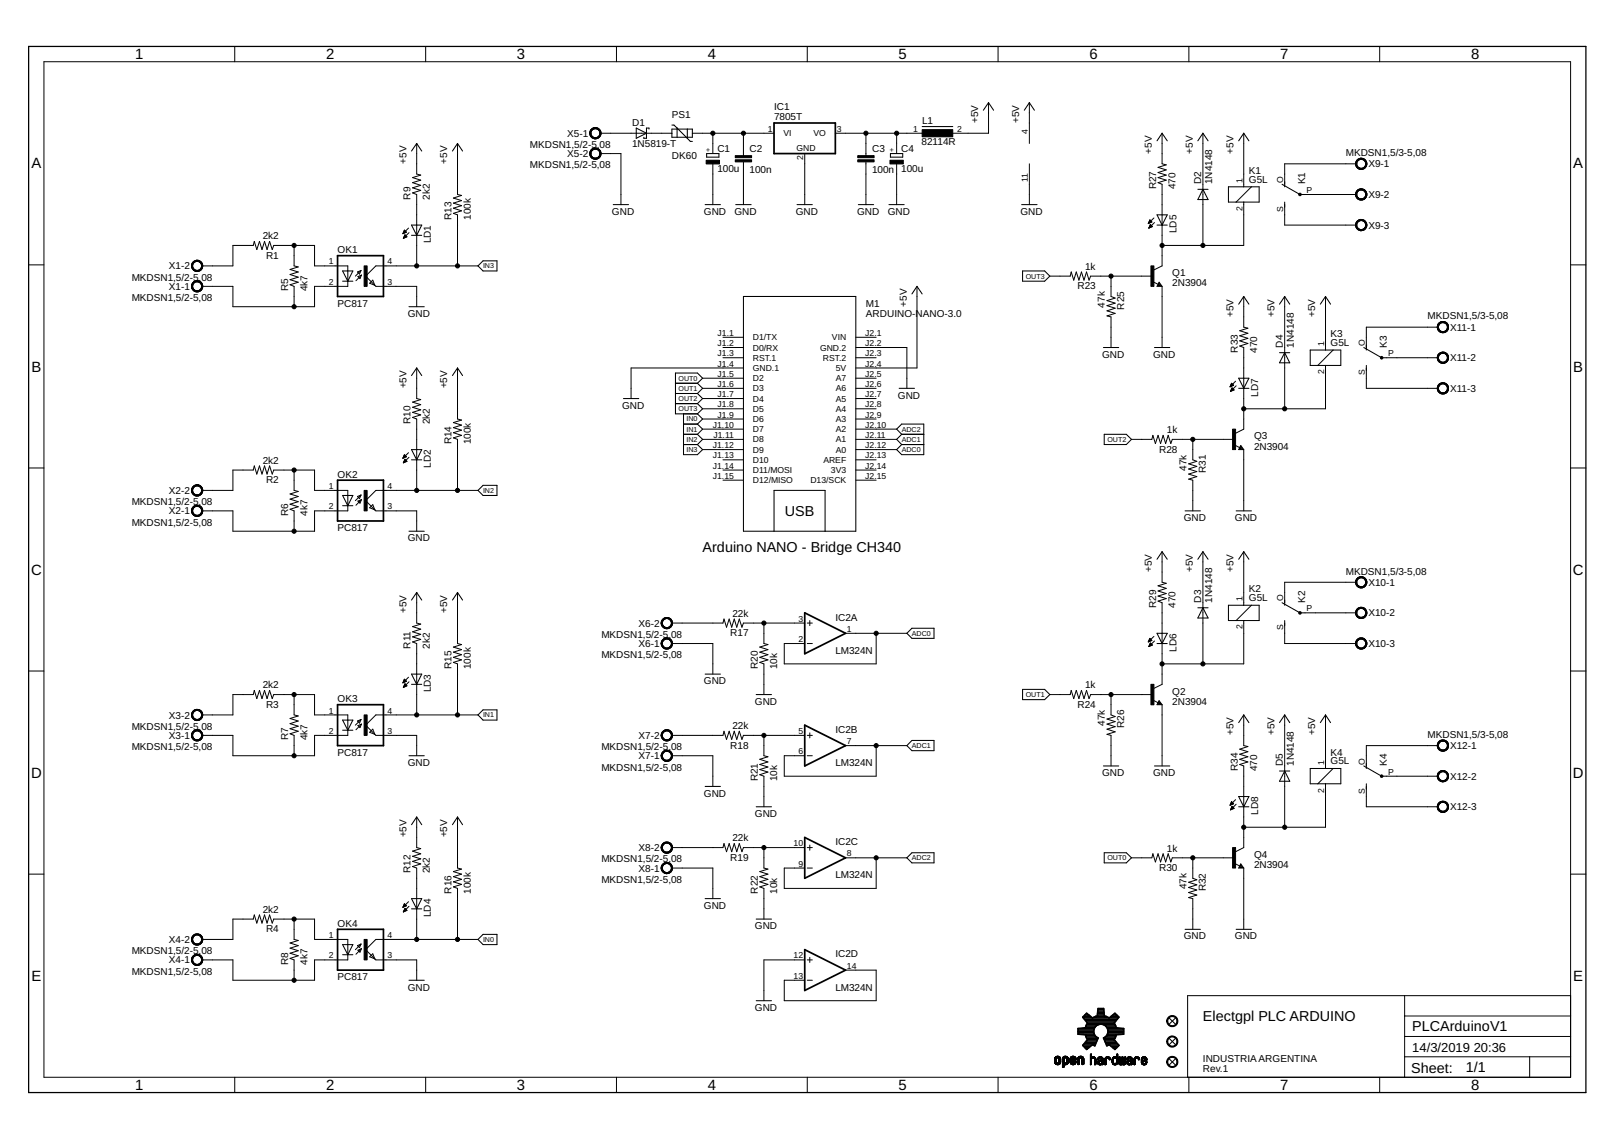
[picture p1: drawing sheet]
<svg xmlns="http://www.w3.org/2000/svg" width="297mm" height="210mm" viewBox="0 0 297 210" stroke-linecap="round" stroke-linejoin="round" font-family="sans-serif">
<defs><g id="words">
<g font-size="2.7">
<text x="24.9" y="10.9">1</text>
<text x="60" y="10.9">2</text>
<text x="95.1" y="10.9">3</text>
<text x="130.2" y="10.9">4</text>
<text x="165.4" y="10.9">5</text>
<text x="200.5" y="10.9">6</text>
<text x="235.6" y="10.9">7</text>
<text x="270.7" y="10.9">8</text>
<text x="5.8" y="31">A</text>
<text x="289.5" y="31">A</text>
<text x="5.8" y="68.4">B</text>
<text x="289.5" y="68.4">B</text>
<text x="5.7" y="105.8">C</text>
<text x="289.5" y="105.8">C</text>
<text x="5.7" y="143.2">D</text>
<text x="289.5" y="143.2">D</text>
<text x="5.8" y="180.6">E</text>
<text x="289.5" y="180.6">E</text>
<text x="24.9" y="200.7">1</text>
<text x="60" y="200.7">2</text>
<text x="95.1" y="200.7">3</text>
<text x="130.2" y="200.7">4</text>
<text x="165.4" y="200.7">5</text>
<text x="200.5" y="200.7">6</text>
<text x="235.6" y="200.7">7</text>
<text x="270.7" y="200.7">8</text>
</g>
<g font-size="2.6">
<text x="144.4" y="95">USB</text>
<text x="129.3" y="101.6">Arduino NANO - Bridge CH340</text>
<text x="221.4" y="188">Electgpl PLC ARDUINO</text>
<text x="259.9" y="189.9">PLCArduinoV1</text>
<text x="259.7" y="197.5">Sheet:</text>
<text x="269.8" y="197.4">1/1</text>
</g>
<g font-size="2.4">
<text x="259.9" y="193.7">14/3/2019</text>
<text x="271.2" y="193.7">20:36</text>
</g>
<g font-size="1.8">
<text x="116.3" y="23.1">D1</text>
<text x="123.7" y="21.7">PS1</text>
<text x="142.5" y="22.2">7805T</text>
<text x="142.5" y="20.3">IC1</text>
<text x="169.7" y="22.8">L1</text>
<text x="180" y="22.6" transform="rotate(-90 180 22.6)">+5V</text>
<text x="187.6" y="22.6" transform="rotate(-90 187.6 22.6)">+5V</text>
<text x="97.5" y="27.3">MKDSN1,5/2-5,08</text>
<text x="104.4" y="25.2">X5-1</text>
<text x="104.4" y="28.9">X5-2</text>
<text x="116.3" y="27.1">1N5819-T</text>
<text x="123.7" y="29.2">DK60</text>
<text x="132" y="27.9">C1</text>
<text x="137.9" y="28">C2</text>
<text x="160.5" y="28">C3</text>
<text x="165.9" y="27.9">C4</text>
<text x="169.6" y="26.8">82114R</text>
<text x="212" y="28.3" transform="rotate(-90 212 28.3)">+5V</text>
<text x="219.5" y="28.3" transform="rotate(-90 219.5 28.3)">+5V</text>
<text x="227" y="28.3" transform="rotate(-90 227 28.3)">+5V</text>
<text x="247.7" y="28.8">MKDSN1,5/3-5,08</text>
<text x="74.8" y="30.2" transform="rotate(-90 74.8 30.2)">+5V</text>
<text x="82.3" y="30.2" transform="rotate(-90 82.3 30.2)">+5V</text>
<text x="97.5" y="31">MKDSN1,5/2-5,08</text>
<text x="132" y="31.7">100u</text>
<text x="137.9" y="31.8">100n</text>
<text x="160.5" y="31.8">100n</text>
<text x="165.9" y="31.7">100u</text>
<text x="212.8" y="34.9" transform="rotate(-90 212.8 34.9)">R27</text>
<text x="216.3" y="34.9" transform="rotate(-90 216.3 34.9)">470</text>
<text x="221" y="33.9" transform="rotate(-90 221 33.9)">D2</text>
<text x="223.1" y="33.9" transform="rotate(-90 223.1 33.9)">1N4148</text>
<text x="229.8" y="33.6">G5L</text>
<text x="229.8" y="32">K1</text>
<text x="240.2" y="33.9" transform="rotate(-90 240.2 33.9)">K1</text>
<text x="251.8" y="30.8">X9-1</text>
<text x="75.6" y="36.7" transform="rotate(-90 75.6 36.7)">R9</text>
<text x="79.1" y="36.7" transform="rotate(-90 79.1 36.7)">2k2</text>
<text x="83.1" y="40.5" transform="rotate(-90 83.1 40.5)">R13</text>
<text x="86.6" y="40.5" transform="rotate(-90 86.6 40.5)">100k</text>
<text x="112.6" y="39.6">GND</text>
<text x="129.5" y="39.6">GND</text>
<text x="135.2" y="39.6">GND</text>
<text x="146.5" y="39.6">GND</text>
<text x="157.7" y="39.6">GND</text>
<text x="163.4" y="39.6">GND</text>
<text x="187.8" y="39.6">GND</text>
<text x="251.8" y="36.5">X9-2</text>
<text x="48.3" y="44.1">2k2</text>
<text x="49" y="47.6">R1</text>
<text x="62.1" y="46.6">OK1</text>
<text x="79.3" y="44.8" transform="rotate(-90 79.3 44.8)">LD1</text>
<text x="216.5" y="42.9" transform="rotate(-90 216.5 42.9)">LD5</text>
<text x="251.8" y="42.1">X9-3</text>
<text x="24.2" y="51.7">MKDSN1,5/2-5,08</text>
<text x="31.1" y="53.4">X1-1</text>
<text x="31.1" y="49.6">X1-2</text>
<text x="53" y="53.7" transform="rotate(-90 53 53.7)">R5</text>
<text x="56.6" y="53.7" transform="rotate(-90 56.6 53.7)">4k7</text>
<text x="198.3" y="53.3">R23</text>
<text x="199.7" y="49.7">1k</text>
<text x="215.8" y="52.7">2N3904</text>
<text x="215.8" y="50.8">Q1</text>
<text x="24.2" y="55.4">MKDSN1,5/2-5,08</text>
<text x="62.1" y="56.5">PC817</text>
<text x="75" y="58.4">GND</text>
<text x="159.4" y="58.4">ARDUINO-NANO-3.0</text>
<text x="159.4" y="56.5">M1</text>
<text x="166.9" y="56.5" transform="rotate(-90 166.9 56.5)">+5V</text>
<text x="203.3" y="56.6" transform="rotate(-90 203.3 56.6)">47k</text>
<text x="206.9" y="57" transform="rotate(-90 206.9 57)">R25</text>
<text x="227" y="58.4" transform="rotate(-90 227 58.4)">+5V</text>
<text x="234.5" y="58.4" transform="rotate(-90 234.5 58.4)">+5V</text>
<text x="242.1" y="58.4" transform="rotate(-90 242.1 58.4)">+5V</text>
<text x="262.7" y="58.8">MKDSN1,5/3-5,08</text>
<text x="202.8" y="65.9">GND</text>
<text x="212.2" y="65.9">GND</text>
<text x="227.8" y="64.9" transform="rotate(-90 227.8 64.9)">R33</text>
<text x="231.3" y="64.9" transform="rotate(-90 231.3 64.9)">470</text>
<text x="236.1" y="64" transform="rotate(-90 236.1 64)">D4</text>
<text x="238.1" y="64" transform="rotate(-90 238.1 64)">1N4148</text>
<text x="244.9" y="63.7">G5L</text>
<text x="244.9" y="62.1">K3</text>
<text x="255.2" y="64" transform="rotate(-90 255.2 64)">K3</text>
<text x="266.9" y="60.9">X11-1</text>
<text x="74.8" y="71.5" transform="rotate(-90 74.8 71.5)">+5V</text>
<text x="82.3" y="71.5" transform="rotate(-90 82.3 71.5)">+5V</text>
<text x="266.9" y="66.5">X11-2</text>
<text x="114.5" y="75.3">GND</text>
<text x="165.2" y="73.4">GND</text>
<text x="231.5" y="73" transform="rotate(-90 231.5 73)">LD7</text>
<text x="266.9" y="72.2">X11-3</text>
<text x="75.6" y="78.1" transform="rotate(-90 75.6 78.1)">R10</text>
<text x="79.1" y="78.1" transform="rotate(-90 79.1 78.1)">2k2</text>
<text x="83.1" y="81.8" transform="rotate(-90 83.1 81.8)">R14</text>
<text x="86.6" y="81.8" transform="rotate(-90 86.6 81.8)">100k</text>
<text x="213.3" y="83.3">R28</text>
<text x="214.7" y="79.8">1k</text>
<text x="230.8" y="82.8">2N3904</text>
<text x="230.8" y="80.9">Q3</text>
<text x="48.3" y="85.4">2k2</text>
<text x="49" y="89">R2</text>
<text x="62.1" y="87.9">OK2</text>
<text x="79.3" y="86.2" transform="rotate(-90 79.3 86.2)">LD2</text>
<text x="218.4" y="86.7" transform="rotate(-90 218.4 86.7)">47k</text>
<text x="221.9" y="87.1" transform="rotate(-90 221.9 87.1)">R31</text>
<text x="24.2" y="93">MKDSN1,5/2-5,08</text>
<text x="31.1" y="94.7">X2-1</text>
<text x="31.1" y="91">X2-2</text>
<text x="53" y="95" transform="rotate(-90 53 95)">R6</text>
<text x="56.6" y="95" transform="rotate(-90 56.6 95)">4k7</text>
<text x="217.9" y="95.9">GND</text>
<text x="227.3" y="95.9">GND</text>
<text x="24.2" y="96.8">MKDSN1,5/2-5,08</text>
<text x="62.1" y="97.8">PC817</text>
<text x="75" y="99.7">GND</text>
<text x="212" y="105.3" transform="rotate(-90 212 105.3)">+5V</text>
<text x="219.5" y="105.3" transform="rotate(-90 219.5 105.3)">+5V</text>
<text x="227" y="105.3" transform="rotate(-90 227 105.3)">+5V</text>
<text x="247.7" y="105.8">MKDSN1,5/3-5,08</text>
<text x="251.8" y="107.9">X10-1</text>
<text x="74.8" y="112.8" transform="rotate(-90 74.8 112.8)">+5V</text>
<text x="82.3" y="112.8" transform="rotate(-90 82.3 112.8)">+5V</text>
<text x="134.8" y="113.6">22k</text>
<text x="212.8" y="111.9" transform="rotate(-90 212.8 111.9)">R29</text>
<text x="216.3" y="111.9" transform="rotate(-90 216.3 111.9)">470</text>
<text x="221" y="111" transform="rotate(-90 221 111)">D3</text>
<text x="223.1" y="111" transform="rotate(-90 223.1 111)">1N4148</text>
<text x="229.8" y="110.7">G5L</text>
<text x="229.8" y="109.1">K2</text>
<text x="240.2" y="111" transform="rotate(-90 240.2 111)">K2</text>
<text x="251.8" y="113.5">X10-2</text>
<text x="75.6" y="119.4" transform="rotate(-90 75.6 119.4)">R11</text>
<text x="79.1" y="119.4" transform="rotate(-90 79.1 119.4)">2k2</text>
<text x="110.7" y="117.5">MKDSN1,5/2-5,08</text>
<text x="117.5" y="119.1">X6-1</text>
<text x="117.5" y="115.4">X6-2</text>
<text x="134.4" y="117.1">R17</text>
<text x="153.7" y="114.3">IC2A</text>
<text x="216.5" y="120" transform="rotate(-90 216.5 120)">LD6</text>
<text x="251.8" y="119.1">X10-3</text>
<text x="83.1" y="123.2" transform="rotate(-90 83.1 123.2)">R15</text>
<text x="86.6" y="123.2" transform="rotate(-90 86.6 123.2)">100k</text>
<text x="110.7" y="121.2">MKDSN1,5/2-5,08</text>
<text x="139.5" y="123.2" transform="rotate(-90 139.5 123.2)">R20</text>
<text x="143" y="123.2" transform="rotate(-90 143 123.2)">10k</text>
<text x="153.7" y="120.4">LM324N</text>
<text x="48.3" y="126.8">2k2</text>
<text x="49" y="130.3">R3</text>
<text x="62.1" y="129.3">OK3</text>
<text x="79.3" y="127.5" transform="rotate(-90 79.3 127.5)">LD3</text>
<text x="129.5" y="126">GND</text>
<text x="138.9" y="129.8">GND</text>
<text x="198.3" y="130.3">R24</text>
<text x="199.7" y="126.8">1k</text>
<text x="215.8" y="129.8">2N3904</text>
<text x="215.8" y="127.9">Q2</text>
<text x="24.2" y="134.4">MKDSN1,5/2-5,08</text>
<text x="31.1" y="136.1">X3-1</text>
<text x="31.1" y="132.3">X3-2</text>
<text x="53" y="136.3" transform="rotate(-90 53 136.3)">R7</text>
<text x="56.6" y="136.3" transform="rotate(-90 56.6 136.3)">4k7</text>
<text x="117.5" y="136.1">X7-2</text>
<text x="134.4" y="137.8">R18</text>
<text x="134.8" y="134.3">22k</text>
<text x="153.7" y="134.9">IC2B</text>
<text x="203.3" y="133.7" transform="rotate(-90 203.3 133.7)">47k</text>
<text x="206.9" y="134.1" transform="rotate(-90 206.9 134.1)">R26</text>
<text x="227" y="135.4" transform="rotate(-90 227 135.4)">+5V</text>
<text x="234.5" y="135.4" transform="rotate(-90 234.5 135.4)">+5V</text>
<text x="242.1" y="135.4" transform="rotate(-90 242.1 135.4)">+5V</text>
<text x="262.7" y="135.9">MKDSN1,5/3-5,08</text>
<text x="266.9" y="137.9">X12-1</text>
<text x="24.2" y="138.1">MKDSN1,5/2-5,08</text>
<text x="62.1" y="139.2">PC817</text>
<text x="75" y="141">GND</text>
<text x="110.7" y="141.9">MKDSN1,5/2-5,08</text>
<text x="110.7" y="138.1">MKDSN1,5/2-5,08</text>
<text x="117.5" y="139.8">X7-1</text>
<text x="139.5" y="143.9" transform="rotate(-90 139.5 143.9)">R21</text>
<text x="143" y="143.9" transform="rotate(-90 143 143.9)">10k</text>
<text x="153.7" y="141">LM324N</text>
<text x="202.8" y="142.9">GND</text>
<text x="212.2" y="142.9">GND</text>
<text x="227.8" y="142" transform="rotate(-90 227.8 142)">R34</text>
<text x="231.3" y="142" transform="rotate(-90 231.3 142)">470</text>
<text x="236.1" y="141" transform="rotate(-90 236.1 141)">D5</text>
<text x="238.1" y="141" transform="rotate(-90 238.1 141)">1N4148</text>
<text x="244.9" y="140.8">G5L</text>
<text x="244.9" y="139.2">K4</text>
<text x="255.2" y="141" transform="rotate(-90 255.2 141)">K4</text>
<text x="266.9" y="143.6">X12-2</text>
<text x="129.5" y="146.7">GND</text>
<text x="266.9" y="149.2">X12-3</text>
<text x="74.8" y="154.2" transform="rotate(-90 74.8 154.2)">+5V</text>
<text x="82.3" y="154.2" transform="rotate(-90 82.3 154.2)">+5V</text>
<text x="134.8" y="154.9">22k</text>
<text x="138.9" y="150.4">GND</text>
<text x="153.7" y="155.6">IC2C</text>
<text x="231.5" y="150.1" transform="rotate(-90 231.5 150.1)">LD8</text>
<text x="75.6" y="160.8" transform="rotate(-90 75.6 160.8)">R12</text>
<text x="79.1" y="160.8" transform="rotate(-90 79.1 160.8)">2k2</text>
<text x="110.7" y="158.8">MKDSN1,5/2-5,08</text>
<text x="117.5" y="160.5">X8-1</text>
<text x="117.5" y="156.7">X8-2</text>
<text x="134.4" y="158.5">R19</text>
<text x="153.7" y="161.7">LM324N</text>
<text x="213.3" y="160.4">R30</text>
<text x="214.7" y="156.8">1k</text>
<text x="230.8" y="159.8">2N3904</text>
<text x="230.8" y="157.9">Q4</text>
<text x="83.1" y="164.5" transform="rotate(-90 83.1 164.5)">R16</text>
<text x="86.6" y="164.5" transform="rotate(-90 86.6 164.5)">100k</text>
<text x="110.7" y="162.6">MKDSN1,5/2-5,08</text>
<text x="129.5" y="167.3">GND</text>
<text x="139.5" y="164.5" transform="rotate(-90 139.5 164.5)">R22</text>
<text x="143" y="164.5" transform="rotate(-90 143 164.5)">10k</text>
<text x="218.4" y="163.7" transform="rotate(-90 218.4 163.7)">47k</text>
<text x="221.9" y="164.1" transform="rotate(-90 221.9 164.1)">R32</text>
<text x="31.1" y="173.6">X4-2</text>
<text x="48.3" y="168.1">2k2</text>
<text x="49" y="171.6">R4</text>
<text x="62.1" y="170.6">OK4</text>
<text x="79.3" y="168.8" transform="rotate(-90 79.3 168.8)">LD4</text>
<text x="138.9" y="171.1">GND</text>
<text x="217.9" y="173">GND</text>
<text x="227.3" y="173">GND</text>
<text x="24.2" y="179.5">MKDSN1,5/2-5,08</text>
<text x="24.2" y="175.7">MKDSN1,5/2-5,08</text>
<text x="31.1" y="177.4">X4-1</text>
<text x="53" y="177.7" transform="rotate(-90 53 177.7)">R8</text>
<text x="56.6" y="177.7" transform="rotate(-90 56.6 177.7)">4k7</text>
<text x="153.7" y="176.3">IC2D</text>
<text x="62.1" y="180.5">PC817</text>
<text x="75" y="182.4">GND</text>
<text x="153.7" y="182.4">LM324N</text>
<text x="138.9" y="186.1">GND</text>
<text x="221.4" y="195.5">INDUSTRIAARGENTINA</text>
<text x="221.4" y="197.4">Rev.1</text>
</g>
<g font-size="1.6">
<text x="141.3" y="24.3">1</text>
<text x="144.2" y="25.1">VI</text>
<text x="146.6" y="27.7">GND</text>
<text x="147.8" y="29.4" transform="rotate(-90 147.8 29.4)">2</text>
<text x="149.7" y="25.1">VO</text>
<text x="154" y="24.3">3</text>
<text x="168" y="24.3">1</text>
<text x="176.1" y="24.3">2</text>
<text x="189.2" y="24.7" transform="rotate(-90 189.2 24.7)">4</text>
<text x="189.2" y="33.5" transform="rotate(-90 189.2 33.5)">11</text>
<text x="228.6" y="33.7" transform="rotate(-90 228.6 33.7)">1</text>
<text x="236.2" y="33.7" transform="rotate(-90 236.2 33.7)">O</text>
<text x="240.4" y="35.5">P</text>
<text x="228.6" y="38.8" transform="rotate(-90 228.6 38.8)">2</text>
<text x="236.2" y="39" transform="rotate(-90 236.2 39)">S</text>
<text x="60.5" y="48.7">1</text>
<text x="60.5" y="52.5">2</text>
<text x="71.3" y="52.5">3</text>
<text x="71.3" y="48.7">4</text>
<text x="132.1" y="61.8">J1.1</text>
<text x="132.1" y="63.7">J1.2</text>
<text x="132.1" y="65.6">J1.3</text>
<text x="138.5" y="62.7">D1/TX</text>
<text x="138.5" y="64.6">D0/RX</text>
<text x="150.9" y="64.5">GND.2</text>
<text x="153.1" y="62.7">VIN</text>
<text x="159.2" y="61.8">J2.1</text>
<text x="159.2" y="63.7">J2.2</text>
<text x="159.2" y="65.6">J2.3</text>
<text x="243.7" y="63.7" transform="rotate(-90 243.7 63.7)">1</text>
<text x="251.2" y="63.7" transform="rotate(-90 251.2 63.7)">O</text>
<text x="255.5" y="65.6">P</text>
<text x="132.1" y="67.5">J1.4</text>
<text x="132.1" y="69.4">J1.5</text>
<text x="132.1" y="71.2">J1.6</text>
<text x="138.5" y="66.4">RST.1</text>
<text x="138.5" y="68.3">GND.1</text>
<text x="138.5" y="70.2">D2</text>
<text x="151.4" y="66.4">RST.2</text>
<text x="153.8" y="68.3">5V</text>
<text x="153.8" y="70.2">A7</text>
<text x="159.2" y="67.5">J2.4</text>
<text x="159.2" y="69.4">J2.5</text>
<text x="159.2" y="71.2">J2.6</text>
<text x="243.7" y="68.9" transform="rotate(-90 243.7 68.9)">2</text>
<text x="251.2" y="69.1" transform="rotate(-90 251.2 69.1)">S</text>
<text x="132.1" y="73.1">J1.7</text>
<text x="132.1" y="75">J1.8</text>
<text x="132.1" y="76.9">J1.9</text>
<text x="138.5" y="72.1">D3</text>
<text x="138.5" y="74">D4</text>
<text x="138.5" y="75.8">D5</text>
<text x="138.5" y="77.7">D6</text>
<text x="153.8" y="72.1">A6</text>
<text x="153.8" y="73.9">A5</text>
<text x="153.8" y="75.8">A4</text>
<text x="153.8" y="77.7">A3</text>
<text x="159.2" y="73.1">J2.7</text>
<text x="159.2" y="75">J2.8</text>
<text x="159.2" y="76.9">J2.9</text>
<text x="131.2" y="78.8">J1.10</text>
<text x="131.2" y="82.5">J1.12</text>
<text x="131.3" y="80.6">J1.11</text>
<text x="138.5" y="79.6">D7</text>
<text x="138.5" y="81.5">D8</text>
<text x="138.5" y="83.3">D9</text>
<text x="153.8" y="79.6">A2</text>
<text x="153.8" y="81.5">A1</text>
<text x="153.8" y="83.3">A0</text>
<text x="159.2" y="78.8">J2.10</text>
<text x="159.2" y="80.6">J2.11</text>
<text x="159.2" y="82.5">J2.12</text>
<text x="131.2" y="84.4">J1.13</text>
<text x="131.2" y="86.3">J1.14</text>
<text x="131.2" y="88.2">J1.15</text>
<text x="138.5" y="85.2">D10</text>
<text x="138.5" y="87.1">D11/MOSI</text>
<text x="138.5" y="89">D12/MISO</text>
<text x="149.1" y="89">D13/SCK</text>
<text x="151.5" y="85.2">AREF</text>
<text x="152.9" y="87.1">3V3</text>
<text x="159.2" y="84.4">J2.13</text>
<text x="159.2" y="86.3">J2.14</text>
<text x="159.2" y="88.2">J2.15</text>
<text x="60.5" y="90">1</text>
<text x="60.5" y="93.8">2</text>
<text x="71.3" y="93.8">3</text>
<text x="71.3" y="90">4</text>
<text x="228.6" y="110.7" transform="rotate(-90 228.6 110.7)">1</text>
<text x="236.2" y="110.7" transform="rotate(-90 236.2 110.7)">O</text>
<text x="240.4" y="112.6">P</text>
<text x="146.9" y="118.2">2</text>
<text x="146.9" y="114.5">3</text>
<text x="155.9" y="116.3">1</text>
<text x="228.6" y="115.9" transform="rotate(-90 228.6 115.9)">2</text>
<text x="236.2" y="116" transform="rotate(-90 236.2 116)">S</text>
<text x="60.5" y="131.4">1</text>
<text x="71.3" y="131.4">4</text>
<text x="60.5" y="135.1">2</text>
<text x="71.3" y="135.1">3</text>
<text x="146.9" y="135.1">5</text>
<text x="155.9" y="137">7</text>
<text x="146.9" y="138.9">6</text>
<text x="243.7" y="140.8" transform="rotate(-90 243.7 140.8)">1</text>
<text x="251.2" y="140.8" transform="rotate(-90 251.2 140.8)">O</text>
<text x="255.5" y="142.7">P</text>
<text x="243.7" y="145.9" transform="rotate(-90 243.7 145.9)">2</text>
<text x="251.2" y="146.1" transform="rotate(-90 251.2 146.1)">S</text>
<text x="146.1" y="155.8">10</text>
<text x="146.9" y="159.6">9</text>
<text x="155.9" y="157.7">8</text>
<text x="60.5" y="172.7">1</text>
<text x="71.3" y="172.7">4</text>
<text x="60.5" y="176.5">2</text>
<text x="71.3" y="176.5">3</text>
<text x="146.1" y="176.5">12</text>
<text x="155.9" y="178.4">14</text>
<text x="146.1" y="180.2">13</text>
</g>
<g font-size="1.3">
<text x="130.8" y="28" transform="rotate(-90 130.8 28)">+</text>
<text x="164.6" y="28" transform="rotate(-90 164.6 28)">+</text>
<text x="88.9" y="49.4">IN3</text>
<text x="188.8" y="51.3">OUT3</text>
<text x="124.9" y="70.1">OUT0</text>
<text x="124.9" y="72">OUT1</text>
<text x="124.9" y="73.8">OUT2</text>
<text x="124.9" y="75.7">OUT3</text>
<text x="126.3" y="77.6">IN0</text>
<text x="126.3" y="79.5">IN1</text>
<text x="126.3" y="81.4">IN2</text>
<text x="126.3" y="83.2">IN3</text>
<text x="165.9" y="83.3">ADC0</text>
<text x="165.9" y="81.4">ADC1</text>
<text x="165.9" y="79.5">ADC2</text>
<text x="203.8" y="81.4">OUT2</text>
<text x="88.9" y="90.8">IN2</text>
<text x="167.8" y="117.1">ADC0</text>
<text x="188.8" y="128.3">OUT1</text>
<text x="88.9" y="132.1">IN1</text>
<text x="167.8" y="137.7">ADC1</text>
<text x="167.8" y="158.4">ADC2</text>
<text x="203.8" y="158.4">OUT0</text>
<text x="88.9" y="173.5">IN0</text>
</g>
</g></defs>
<g fill="none" stroke="#000" stroke-width=".19">
<path d="M75.7 27.8l1-1.4 .9 1.4M83.3 27.8l.9-1.4 .9 1.4M112.9 37.7h2.8M117.1 23.6l1.9 .9-1.9 1zM119.4 23.8v-.2h-.4v1.9h-.5v-.2M123.7 23.8h3.7v1.5h-3.7zM123.7 23h.3l.6 .6M124.6 23.6l1.9 1.9M124.6 23.6v1.7M126.5 25.5l.5 .5h.4M126.5 23.8v1.7M129.8 37.7h2.8"/>
<path d="M130 28.3h2.3v.6h-2.3zM135.4 37.7h2.8M146.7 37.7h2.8M158 37.7h2.8M163.6 37.7h2.8M163.9 28.3h2.2v.6h-2.2zM169.7 23.3h5.6M181 20.3l.9-1.4 1 1.4M188 37.7h2.9M188.5 20.3l.9-1.4 1 1.4M212.9 39.6h1.9l-.9 1.8zM212.9 25.9l1-1.4 .9 1.4"/>
<path d="M220.5 34.9h1.8M220.5 25.9l.9-1.4 .9 1.4M221.4 34.9l.9 1.8h-1.8zM226.1 34.4h5.6v2.8h-5.6zM228 25.9l.9-1.4 .9 1.4M235.9 33.9l3.3 1.9h1M236.4 33.5v.9M236.4 37.2v.9M63.1 51.8h1.8M63.1 49.9h1.8l-.9 1.9zM64 49.9v1.9M75.3 56.5h2.8"/>
<path d="M75.7 41.4h1.9l-.9 1.9zM75.7 43.3h1.9M88 49l.9-1h2.6v1.9h-2.6zM136.8 54.6h20.7v43.2h-20.7zM167.8 54.1l1-1.4 .9 1.4M188.2 49.9h4.1l.9 .9-.9 1h-4.1zM212.9 41.4h1.9M213.3 52.3l.1 .2h-.3l.2-.3 .4 .4h-.6M228 56l.9-1.4 .9 1.4M235.5 56l.9-1.4 1 1.4M243 56l.9-1.4 1 1.4M75.7 69.2l1-1.4 .9 1.4"/>
<path d="M83.3 69.2l.9-1.4 .9 1.4M114.7 73.4h2.9M124.3 70.6h4.1M124.3 72.5h4.1M124.3 74.3h4.1M125.8 76.2v7.5h2.6l.9-.9-.9-.9M125.8 80h2.6M125.8 78.1h2.6M128.4 70.6l.9-1-.9-.9h-4.1v7.5h4.1M128.4 70.6l.9 .9-.9 1M128.4 72.5l.9 .9-.9 .9M128.4 74.3l.9 1-.9 .9"/>
<path d="M128.4 76.2l.9 1-.9 .9M128.4 78.1l.9 .9-.9 1M128.4 80l.9 .9-.9 1M165.5 71.5h2.8M165.9 80l-.9-1 .9-.9h4.1v5.6h-4.1l-.9-.9 .9-.9M165.9 80l-.9 .9 .9 1M165.9 80h4.1M203.1 64h2.8M203.2 80h4.1l.9 .9-.9 1h-4.1zM212.5 64h2.8M228 69.6h1.8l-.9 1.9zM228 71.5h1.8"/>
<path d="M235.5 64.9h1.9M236.4 64.9l1 1.9h-1.9zM241.1 64.5h5.7v2.8h-5.7zM251 64l3.3 1.9h.9M251.5 63.5v1M251.5 67.3v.9M63.1 91.2h1.8l-.9 1.9zM63.1 93.1h1.8M64 91.2v1.9M75.3 97.8h2.8M75.7 82.8h1.9l-.9 1.9zM75.7 84.7h1.9"/>
<path d="M88 90.3l.9-.9h2.6v1.8h-2.6zM125.8 81.9h2.6M142.5 97.8v-7.5h9.3v7.5M165.9 81.9h4.1M218.1 94.1h2.8M227.5 94.1h2.8M228.3 82.4l.1 .2h-.2l.1-.4 .4 .5h-.5M75.7 110.5l1-1.4 .9 1.4M83.3 110.5l.9-1.4 .9 1.4M166.9 116.6l.9-.9h4.1v1.8h-4.1zM212.9 116.6h1.9l-.9 1.9zM212.9 118.5h1.9"/>
<path d="M212.9 103l1-1.4 .9 1.4M220.5 111.9h1.8M220.5 103l.9-1.4 .9 1.4M221.4 111.9l.9 1.9h-1.8zM226.1 111.4h5.6v2.9h-5.6zM228 103l.9-1.4 .9 1.4M235.9 111l3.3 1.8h1M236.4 110.5v.9M236.4 114.3v.9M63.1 132.6h1.8l-.9 1.9zM63.1 134.5h1.8M64 132.6v1.9"/>
<path d="M75.3 139.1h2.8M75.7 124.1h1.9l-.9 1.9zM75.7 126h1.9M88 131.6l.9-.9h2.6v1.9h-2.6zM129.8 124.1h2.8M139.2 127.9h2.8M167.8 136.3h4.1v1.9h-4.1l-.9-.9zM188.2 126.9h4.1l.9 1-.9 .9h-4.1zM213.3 129.4l.1 .2h-.3l.2-.4 .4 .5h-.6M228 133.1l.9-1.5 .9 1.5M235.5 133.1l.9-1.5 1 1.5M243 133.1l.9-1.5 1 1.5"/>
<path d="M75.7 151.8l1-1.4 .9 1.4M83.3 151.8l.9-1.4 .9 1.4M129.8 144.8h2.8M139.2 148.5h2.8M166.9 157.9l.9-.9h4.1v1.9h-4.1zM203.1 141h2.8M203.2 157h4.1l.9 .9-.9 1h-4.1zM212.5 141h2.8M228 146.7h1.8l-.9 1.8zM228 148.5h1.8M228.3 159.4l.1 .2h-.2l.1-.3 .4 .4h-.5M235.5 142h1.9"/>
<path d="M236.4 142l1 1.8h-1.9zM241.1 141.5h5.7v2.8h-5.7zM251 141l3.3 1.9h.9M251.5 140.6v.9M251.5 144.3v1M63.1 173.9h1.8l-.9 1.9zM63.1 175.8h1.8M64 173.9v1.9M75.7 165.5h1.9l-.9 1.8zM75.7 167.3h1.9M88 173l.9-1h2.6v1.9h-2.6zM129.8 165.5h2.8"/>
<path d="M139.2 169.2h2.8M218.1 171.1h2.8M227.5 171.1h2.8M75.3 180.5h2.8M139.2 184.3h2.8M215.2 195l1.1 1.1M215.2 191.2l1.1 1.1M215.2 187.5l1.1 1.1M216.3 195l-1.1 1.1M216.3 191.2l-1.1 1.1M216.3 187.5l-1.1 1.1"/>
</g>
<g fill="none" stroke="#000" stroke-width=".18">
<path d="M8.1 11.4h281v187h-281zM43.2 8.6v2.8M78.3 8.6v2.8M113.5 8.6v2.8M148.6 8.6v2.8M181.9 18.9v5.6h-7.5M183.7 8.6v2.8M189.4 18.9v7.5M218.8 8.6v2.8M253.9 8.6v2.8M76.7 26.4v5.6l.7 .2-1.5 .5 1.5 .5-1.5 .4 1.5 .5-1.5 .5 1.5 .5-1.5 .4 .8 .3v13.2M84.2 26.4v9.4l.7 .2-1.5 .5 1.5 .4-1.5 .5 1.5 .5-1.5 .4 1.5 .5-1.5 .5 .8 .3v9.4"/>
<path d="M110.5 24.5h13.2M110.5 28.3h3.8v9.4M127.4 24.5h15.1M131.2 24.5v3.8M131.2 30.2v7.5M136.8 24.5v4.2M136.8 29.8v7.9M148.1 28.3v9.4M153.7 24.5h16.9M159.4 24.5v4.2M159.4 29.8v7.9M165 24.5v3.8"/>
<path d="M165 30.2v7.5M189.4 30.2v7.5M213.9 24.5v5.7l.7 .2-1.5 .4 1.5 .5-1.5 .5 1.5 .4-1.5 .5 1.5 .5-1.5 .4 .8 .3v15.1l-1.5 .7M221.4 24.5v20.7M228.9 24.5v9.9M228.9 37.2v8h-15M230.3 34.4l-2.8 2.8M236.4 37.7v3.7h13.2M240.2 35.8h9.4M249.6 30.2h-13.2v3.7M5.3 48.8h2.8M37.2 49h5.7v-3.8h3.7l.2-.8 .5 1.6 .5-1.6 .4 1.6 .5-1.6 .4 1.6 .5-1.6 .5 1.6 .3-.8h7.5v3.8h6.1v.9"/>
<path d="M54.1 45.2v3.8l.8 .1-1.5 .5 1.5 .5-1.5 .4 1.5 .5-1.5 .5 1.5 .5-1.5 .4 .7 .3v3.8M64 51.8v.9h-6.1v3.8h-15v-3.8h-5.7M65.8 50.1l.6-.3-.2 .7zM65.9 50.9l.6-.2-.2 .6zM66.4 49.8l-1 1M66.5 50.7l-1 1M68.6 51.6l.4 .9-1-.3zM74.2 43h.1M74.2 42.9h.3M74.3 42.8h.4M74.3 43.9h.1M74.3 42.7h.5"/>
<path d="M74.3 43.8h.2M74.3 42.7h.4M74.3 43.7h.4M74.4 42.6h.2M74.4 43.6h.4M74.4 42.5h.1M74.4 43.5h.4M74.4 42.4l-.3 .6M74.4 42.4l.4 .4-.7 .2M74.4 42.4h.1M74.5 43.4h.2M74.5 43.3h.1"/>
<path d="M74.5 43.2l.4 .4-.7 .3zM75.2 42l-1.1 1M75.3 42.8l-1.1 1.1M88 49h-18.8l-1.9 1.8 1.9 1.9h7.5v3.8M168.8 52.7v15.1h-11.3M193.2 50.8h3.8l.1-.7 .5 1.5 .5-1.5 .5 1.5 .4-1.5 .5 1.5 .5-1.5 .4 1.5 .3-.8h11.3M204.5 50.8v3.8l.7 .3-1.5 .5 1.5 .4-1.5 .5 1.5 .4-1.5 .5 1.5 .5-1.5 .5 .8 .2v5.6M211.3 41.1h.2M211.4 41h.2M211.4 41h.4M211.4 42h.1M211.5 40.9h.5"/>
<path d="M211.5 41.9h.1M211.5 40.8h.4M211.5 41.8h.3M211.5 40.7h.3M211.5 41.8h.5M211.6 40.6h.1M211.6 41.7h.4M211.6 40.5h.1M211.6 41.6h.4M211.6 41.5h.3M211.7 41.4h.1M211.7 41.3l.4 .4-.7 .3z"/>
<path d="M212 40.9l-.4-.4-.3 .7M212 40.9l-.7 .3M212.2 51.9l.9 .4M212.4 40.1l-1.1 1.1M212.5 41l-1.1 1M213.3 52l.6 .7h-1zM213.9 52.7v11.3M228.9 54.6v5.6l.8 .2-1.5 .5 1.5 .5-1.5 .4 1.5 .5-1.5 .5 1.5 .4-1.5 .5 .7 .3v15l-1.5 .8M236.4 54.6v20.7M243.9 54.6v9.9M289.1 48.8h2.8M76.7 67.8v5.6l.7 .2-1.5 .4 1.5 .5-1.5 .5 1.5 .5-1.5 .4 1.5 .5-1.5 .5 .8 .3v13.1"/>
<path d="M84.2 67.8v9.4l.7 .1-1.5 .5 1.5 .5-1.5 .4 1.5 .5-1.5 .5 1.5 .5-1.5 .4 .8 .3v9.4M129.3 71.5h7.5M129.3 69.6h7.5M129.3 73.4h7.5M129.3 75.3h7.5M129.3 77.2h7.5M129.3 79h7.5M133.1 65.9h3.7M133.1 62.1h3.7M133.1 64h3.7M136.8 67.8h-20.7v5.6M157.5 65.9h3.7"/>
<path d="M157.5 71.5h3.7M157.5 62.1h3.7M157.5 64h9.4v7.5M157.5 69.6h3.7M157.5 73.4h3.7M157.5 75.3h3.7M157.5 77.2h3.7M157.5 79h7.5M226.4 71.2h.1M226.4 71.1h.3M226.5 71h.4M226.5 72.1h.1"/>
<path d="M226.5 70.9h.5M226.5 72h.2M226.5 70.8h.4M226.5 71.9h.4M226.6 70.8h.2M226.6 71.8h.5M226.6 70.7h.2M226.6 71.7h.5M226.6 70.6h.1M226.7 70.6l-.3 .6M226.7 70.6l.3 .4-.6 .2M226.7 71.6h.3"/>
<path d="M226.7 71.6h.2M226.7 71.5h.1M226.7 71.4l.4 .4-.6 .3zM227.4 70.2l-1 1M227.5 71l-1 1.1M243.9 67.3v8h-15M245.3 64.5l-2.8 2.8M251.5 67.8v3.7h13.1M255.2 65.9h9.4M264.6 60.2h-13.1v3.8M5.3 86.2h2.8M37.2 90.3h5.7v-3.7h3.7l.2-.8 .5 1.5 .5-1.5 .4 1.5 .5-1.5 .4 1.5 .5-1.5 .5 1.5 .3-.7h7.5v3.7h6.1v.9"/>
<path d="M54.1 86.6v3.7l.8 .2-1.5 .5 1.5 .4-1.5 .5 1.5 .5-1.5 .4 1.5 .5-1.5 .5 .7 .3v3.7M64 93.1v1h-6.1v3.7h-15v-3.7h-5.7M65.8 91.4l.6-.3-.2 .7zM65.9 92.3l.6-.3-.2 .6zM66.4 91.1l-1 1.1M66.5 92l-1 1M68.6 92.9l.4 1-1-.4zM74.1 84.4h.1M74.2 84.3h.2M74.2 84.2h.3M74.3 84.1h.4M74.3 85.2h.1"/>
<path d="M74.3 84h.4M74.3 85.1h.2M74.3 85h.4M74.4 83.9h.2M74.4 84.9h.5M74.4 83.8h.1M74.4 84.9h.4M74.4 83.7l.4 .4-.7 .3zM74.4 84.8h.3M74.5 84.7h.1M74.5 84.6h.1M74.9 84.9l-.4-.3-.3 .6"/>
<path d="M74.9 84.9l-.7 .3M75.2 83.4l-1.1 1M75.3 84.2l-1.1 1M88 90.3h-18.8l-1.9 1.9 1.9 1.9h7.5v3.7M129.3 82.8h7.5M129.3 80.9h7.5M133.1 84.7h3.7M133.1 86.6h3.7M133.1 88.4h3.7M157.5 82.8h7.5M157.5 80.9h7.5M157.5 84.7h3.7"/>
<path d="M157.5 86.6h3.7M157.5 88.4h3.7M208.2 80.9h3.8l.2-.7 .4 1.5 .5-1.5 .5 1.5 .5-1.5 .4 1.5 .5-1.5 .5 1.5 .3-.8h11.2M219.5 80.9v3.8l.8 .2-1.5 .5 1.5 .5-1.5 .5 1.5 .4-1.5 .5 1.5 .5-1.5 .4 .7 .2v5.7M227.2 82l1 .4M228.3 82l.6 .8h-.9zM228.9 82.8v11.3M289.1 86.2h2.8M76.7 109.1v5.6l.7 .2-1.5 .5 1.5 .4-1.5 .5 1.5 .5-1.5 .5 1.5 .4-1.5 .5 .8 .3v13.1M84.2 109.1v9.4l.7 .2-1.5 .4 1.5 .5-1.5 .5 1.5 .4-1.5 .5 1.5 .5-1.5 .5 .8 .2v9.4M123.7 118.5h7.5v5.6M123.7 114.7h9.4l.1-.7 .5 1.5 .5-1.5 .5 1.5 .4-1.5 .5 1.5 .5-1.5 .4 1.5 .3-.8h11.3"/>
<path d="M140.6 114.7v3.8l.7 .2-1.5 .4 1.5 .5-1.5 .5 1.5 .4-1.5 .5 1.5 .5-1.5 .5 .8 .2v5.7M148.6 118.5h.9M148.6 114.7h.9M149 114.3v.9M155.6 116.6h11.3M161.2 116.6v5.6h-16.9v-3.7h3.8M211.4 118.2h.1M211.4 118.1h.3M211.4 118h.5M211.4 119h.1M211.5 117.9h.5M211.5 119h.1"/>
<path d="M211.5 117.8h.4M211.5 118.9h.3M211.5 117.7h.3M211.5 118.8h.5M211.6 117.7h.1M211.6 118.7h.4M211.6 117.6h.1M211.6 118.6h.3M211.6 117.5l.4 .4-.7 .3zM211.7 118.5h.1M211.7 118.4l.4 .4-.7 .2zM212.4 117.2l-1.1 1"/>
<path d="M212.5 118l-1.1 1M213.9 101.6v5.6l.7 .2-1.5 .5 1.5 .4-1.5 .5 1.5 .5-1.5 .4 1.5 .5-1.5 .5 .8 .3v15l-1.5 .7M221.4 101.6v20.6M228.9 101.6v9.8M228.9 114.3v7.9h-15M230.3 111.4l-2.8 2.9M236.4 114.7v3.8h13.2M240.2 112.8h9.4M249.6 107.2h-13.2v3.8M5.3 123.5h2.8M37.2 131.6h5.7v-3.7h3.7l.2-.8 .5 1.5 .5-1.5 .4 1.5 .5-1.5 .4 1.5 .5-1.5 .5 1.5 .3-.7h7.5v3.7h6.1v1M54.1 127.9v3.7l.8 .2-1.5 .5 1.5 .5-1.5 .4 1.5 .5-1.5 .5 1.5 .4-1.5 .5 .7 .3v3.7"/>
<path d="M64 134.5v.9h-6.1v3.7h-15v-3.7h-5.7M65.8 132.8l.6-.3-.2 .6zM65.9 133.6l.6-.3-.2 .7zM66.4 132.5l-1 1M66.5 133.3l-1 1.1M68.6 134.3l.4 .9-1-.4zM74.2 125.7h.1M74.2 125.6h.2M74.2 125.5h.4M74.3 125.4h.5M74.3 126.5h.1M74.3 125.3h.4"/>
<path d="M74.3 126.4h.3M74.3 125.3h.3M74.3 126.3h.5M74.4 125.2h.1M74.4 126.2h.5M74.4 125.1h.1M74.4 126.2h.4M74.4 126.1h.3M74.5 126h.1M74.5 125.9l.4 .4-.7 .3zM74.5 125.9h.1M74.8 125.4l-.4-.3-.3 .6"/>
<path d="M74.8 125.4l-.7 .3M75.2 124.7l-1.1 1M75.3 125.5l-1.1 1.1M88 131.6h-18.8l-1.9 1.9 1.9 1.9h7.5v3.7M123.7 135.4h9.4l.1-.8 .5 1.5 .5-1.5 .5 1.5 .4-1.5 .5 1.5 .5-1.5 .4 1.5 .3-.7h11.3M123.7 139.1h7.5v5.7M140.6 135.4v3.7l.7 .2-1.5 .5 1.5 .5-1.5 .5 1.5 .4-1.5 .5 1.5 .5-1.5 .4 .8 .3v5.6M148.6 135.4h.9M148.6 139.1h.9M149 134.9v1M155.6 137.3h11.3M161.2 137.3v5.6h-16.9v-3.8h3.8"/>
<path d="M193.2 127.9h3.8l.1-.8 .5 1.5 .5-1.5 .5 1.5 .4-1.5 .5 1.5 .5-1.5 .4 1.5 .3-.7h11.3M204.5 127.9v3.7l.7 .3-1.5 .5 1.5 .5-1.5 .4 1.5 .5-1.5 .5 1.5 .4-1.5 .5 .8 .2v5.6M212.2 128.9l.9 .5M213.3 129l.6 .8h-1zM213.9 129.8v11.2M228.9 131.6v5.7l.8 .2-1.5 .4 1.5 .5-1.5 .5 1.5 .4-1.5 .5 1.5 .5-1.5 .5 .7 .2v15.1l-1.5 .7M236.4 131.6v20.7M243.9 131.6v9.9M264.6 137.3h-13.1v3.7M289.1 123.5h2.8M76.7 150.4v5.7l.7 .2-1.5 .4 1.5 .5-1.5 .5 1.5 .4-1.5 .5 1.5 .5-1.5 .5 .8 .2v13.2M84.2 150.4v9.4l.7 .2-1.5 .5 1.5 .5-1.5 .4 1.5 .5-1.5 .5 1.5 .4-1.5 .5 .8 .3v9.4"/>
<path d="M123.7 159.8h7.5v5.7M123.7 156.1h9.4l.1-.8 .5 1.5 .5-1.5 .5 1.5 .4-1.5 .5 1.5 .5-1.5 .4 1.5 .3-.7h11.3M140.6 156.1v3.7l.7 .2-1.5 .5 1.5 .5-1.5 .4 1.5 .5-1.5 .5 1.5 .4-1.5 .5 .8 .3v5.6M148.6 159.8h.9M148.6 156.1h.9M149 155.6v.9M155.6 157.9h11.3M161.2 157.9v5.7h-16.9v-3.8h3.8M208.2 157.9h3.8l.2-.7 .4 1.5 .5-1.5 .5 1.5 .5-1.5 .4 1.5 .5-1.5 .5 1.5 .3-.8h11.2M219.5 157.9v3.8l.8 .3-1.5 .5 1.5 .4-1.5 .5 1.5 .5-1.5 .4 1.5 .5-1.5 .5 .7 .2v5.6M226.4 148.2h.1M226.4 148.1h.3"/>
<path d="M226.5 148h.4M226.5 149.1h.1M226.5 148h.5M226.5 149h.2M226.5 147.9h.4M226.5 148.9h.4M226.6 147.8h.2M226.6 148.8h.5M226.6 147.7h.1M226.7 147.6l-.3 .7M226.7 147.6l.3 .4-.6 .3M226.7 147.6h.1"/>
<path d="M226.7 148.7h.3M226.7 148.6h.2M226.7 148.5h.1M227.1 148.8l-.4-.3-.2 .6M227.1 148.8l-.6 .3M227.2 159l1 .4M227.4 147.2l-1 1.1M227.5 148.1l-1 1M228.3 159.1l.6 .7h-.9zM228.9 159.8v11.3M243.9 144.3v8h-15M245.3 141.5l-2.8 2.8"/>
<path d="M251.5 144.8v3.7h13.1M255.2 142.9h9.4M5.3 161h2.8M37.2 173h5.7v-3.8h3.7l.2-.7 .5 1.5 .5-1.5 .4 1.5 .5-1.5 .4 1.5 .5-1.5 .5 1.5 .3-.8h7.5v3.8h6.1v.9M54.1 169.2v3.8l.8 .2-1.5 .4 1.5 .5-1.5 .5 1.5 .4-1.5 .5 1.5 .5-1.5 .5 .7 .2v3.8M64 175.8v.9h-6.1v3.8h-15v-3.8h-5.7M65.8 174.1l.6-.3-.2 .7zM65.9 175l.6-.3-.2 .6zM66.4 173.8l-1 1.1M66.5 174.7l-1 1M68 176.2l.6-.6 .4 1zM74.2 167h.1"/>
<path d="M74.2 166.9h.3M74.3 166.8h.4M74.3 167.9h.1M74.3 166.8h.5M74.3 167.8h.2M74.3 166.7h.4M74.3 167.7h.4M74.4 166.6h.2M74.4 167.6h.5M74.4 166.5h.1M74.4 167.6h.4M74.4 166.4l-.3 .7"/>
<path d="M74.4 166.4l.4 .4-.7 .3M74.4 166.4h.1M74.4 167.5h.3M74.5 167.4h.2M74.5 167.3h.1M74.5 167.3l.4 .3-.7 .3zM75.2 166l-1.1 1.1M75.3 166.9l-1.1 1M88 173h-18.8l-1.9 1.9 1.9 1.8h7.5v3.8M148.1 176.7h-7.5v7.6M148.6 176.7h.9M149 176.3v.9"/>
<path d="M155.6 178.6h5.6v5.7h-16.9v-3.8h3.8M289.1 161h2.8M43.2 198.4v2.8M78.3 198.4v2.8M113.5 198.4v2.8M148.6 180.5h.9M148.6 198.4v2.8M183.7 198.4v2.8M194.1 195.6h.3M194.1 195.5l.3 .1M194.1 195.5h.3M194.1 195.4h.3"/>
<path d="M194.1 195.3h.3M194.1 195.2h.3M194.1 195.1h.3M194.1 195h.3M194.1 194.9h.3M194.1 195.7h.5M194.1 195.7h.4M194.1 195.6h.4M194.2 195.7h1M194.2 194.8h1M194.2 194.7h.9M194.2 195.9h.9"/>
<path d="M194.3 195.9h.8M194.3 194.6h.8M194.3 194.6h.7M194.3 195.9h.7M194.4 196h.5M194.4 194.5h.5M194.5 194.8l-.4 .1M194.5 194.5h.3M194.5 194.8h-.4M194.6 196h.2M194.8 194.8h.4M194.8 195.7h.4"/>
<path d="M194.9 195.6h.3M194.9 194.9h.3M194.9 195.5h.3M194.9 195.4h.3M194.9 195.3h.3M194.9 195.2h.3M194.9 195.1h.3M194.9 195h.3M195.1 195.8h-.9M195.2 195.7h-.4M195.2 195.6h-.3M195.5 196.5h.2"/>
<path d="M195.5 196.4h.3M195.5 196.3h.3M195.5 196.2h.3M195.5 196.1h.3M195.5 196h.3M195.5 195.8h1M195.5 195.7h1.1M195.5 195.7h.5M195.5 195.7h.4M195.5 195.6h.4M195.5 195.6h.3M195.5 195.5l.3 .1"/>
<path d="M195.5 195.5h.3M195.5 195.4h.3M195.5 195.3h.3M195.5 195.2h.3M195.5 195.1h.3M195.5 195h.3M195.6 194.8h1M195.6 194.7h.9M195.7 194.6h.7M195.8 196.5h-.3M195.8 194.5h.5M195.8 196.4l-.3 .1"/>
<path d="M195.8 194.9l-.3 .1M195.9 194.9h-.4M195.9 194.8l-.3 .1M195.9 194.5h.3M196 194.8h-.4M196 196h.2M196.2 195.7h.4M196.2 194.8h.4M196.3 194.8h.3M196.3 195.6h.3M196.3 194.9h.3M196.3 195.5h.3"/>
<path d="M196.3 195h.3M196.3 196h-.8M196.3 195.4h.3M196.3 195.3h.3M196.3 195.2h.3M196.3 195.1h.3M196.4 195.9l-.9 .1M196.4 195.9h-.9M196.5 195.9h-1M196.6 195.7h-.3M197 195.7h.3M197 195.6h.3"/>
<path d="M197 195.5h.3M197 195.2h1M197 195.1h.2M197 195h.3M197 194.9h.3M197 195.7h.4M197 195.7h1M197 194.8h1M197 195.8h.9M197 194.7h1M197.1 195.9h.8M197.1 194.7h.8"/>
<path d="M197.1 194.6h.8M197.1 194.6h.7M197.1 195.9h.7M197.2 196h.6M197.2 194.5h.6M197.2 195l-.2 .1M197.3 194.8l-.3 .1M197.3 194.5h.3M197.4 195.5h-.4M197.4 196h.2M197.4 195.1h.6M197.4 194.8h-.4"/>
<path d="M197.5 195.4l-.5 .1M197.5 195.4h-.5M197.6 195.1h.4M197.6 194.8h.4M197.6 195.3l-.6 .1M197.7 195.7h.3M197.7 195h.3M197.7 194.8h.3M197.7 195.6h.3M197.7 194.9h.3M197.7 195.5h.3M197.7 195.3h-.7"/>
<path d="M197.8 195.5h.2M197.8 195.4h.2M197.8 195.3h-.8M198 195.4h.1M198 195.2h-1M198 195.7h-.4M198.4 195.9h.2M198.4 195.8h.2M198.4 195.7h.2M198.4 195.6h.2M198.4 195.5h.2M198.4 195.4h.2"/>
<path d="M198.4 195.3h.2M198.4 195.2h.2M198.4 195.1h.2M198.4 195h.2M198.4 194.9h.3M198.4 194.7h1M198.5 194.7h.8M198.5 194.6h.8M198.6 196h-.2M198.6 194.5h.6M198.6 195.9l-.2 .1M198.7 194.8l-.3 .1"/>
<path d="M198.7 194.5h.4M198.8 194.8h-.4M199 194.8h.4M199.1 194.8h.3M199.1 194.9h.4M199.2 195.9h.3M199.2 195.8h.3M199.2 195.7h.3M199.2 195.6h.3M199.2 195.5h.3M199.2 195.4h.3M199.2 195.3h.3"/>
<path d="M199.2 195.2h.3M199.2 195.1h.3M199.2 195h.3M199.4 196h-.2M199.4 194.8h-1M199.5 195.9l-.3 .1M200.7 194.2h.2M200.7 194.6h.2M200.7 196h.1M200.7 195.9h.2M200.7 195.8h.2M200.7 195.7h.2"/>
<path d="M200.7 195.6h.2M200.7 195.5h.2M200.7 195.4h.2M200.7 195.3h.2M200.7 195.2h.2M200.7 195.1h.2M200.7 195h.2M200.7 194.9h.3M200.7 194.8h.9M200.7 194.7h.8M200.7 194.6l.8 .1M200.7 194.6h.7"/>
<path d="M200.7 194.5h.2M200.7 194.4h.2M200.7 194.3h.2M200.7 194.1h.2M200.8 194.1h.1M200.9 196h-.2M200.9 195l-.2 .1M200.9 194.9l-.2 .1M201 194.6h.3M201 194.8l-.3 .1M201.1 194.8h-.4M201.2 194.8h.4"/>
<path d="M201.3 194.8h.3M201.4 194.9h.2M201.4 194.9h.3M201.5 196h.1M201.5 195.9h.2M201.5 195.8h.2M201.5 195.7h.2M201.5 195.6h.2M201.5 195.5h.2M201.5 195.4h.2M201.5 195.3h.2M201.5 195.2h.2"/>
<path d="M201.5 195.1h.2M201.5 195h.2M201.7 196h-.2M202 195.7l.3 .1M202 195.7h.2M202 195.6h.2M202 195.6h.3M202 195.2h.1M202 195.1h.2M202 195h.2M202 195.9h.6M202 195.8h.3"/>
<path d="M202 194.9h.3M202.1 195.9h.5M202.1 195.9l.6 .1M202.1 194.8h.8M202.1 194.7h.8M202.2 196h.5M202.2 195.1h-.2M202.2 194.7h.6M202.2 195.3h.8M202.3 195.6h-.3M202.3 194.9h-.3M202.3 196h.3"/>
<path d="M202.3 194.6h.5M202.3 195.3h.7M202.3 194.6h.4M202.4 194.8l-.3 .1M202.4 196.1h.1M202.4 195.5h-.4M202.4 195.2h.6M202.5 194.8h-.4M202.5 195.8h.1M202.6 195.4l-.5 .1M202.6 194.8h.4M202.6 195.2h.4"/>
<path d="M202.6 195.4h-.5M202.7 194.8h.3M202.7 195.1h.3M202.7 194.9h.3M202.8 195.1h.2M202.8 194.9h.2M202.8 196h.1M202.8 195.9h.2M202.8 195.8h.2M202.8 195.7h.2M202.8 195.6h.2M202.8 195.5h.2"/>
<path d="M202.8 195.4h.2M202.8 195h.2M203 196h-.2M203 195.3l-.8 .1M203.3 196h.1M203.3 195.9h.3M203.3 195.8h.3M203.3 195.7h.3M203.3 195.6h.3M203.3 195.5h.3M203.3 195.4h.3M203.3 195.3h.3"/>
<path d="M203.3 195.2h.3M203.3 195.1h.3M203.3 195h.3M203.4 194.8h.9M203.5 194.7h.7M203.6 196h-.3M203.6 195l-.3 .1M203.6 194.9l-.3 .1M203.6 194.6h.5M203.6 194.9h-.2M203.7 194.6h.3M203.7 194.8l-.3 .1"/>
<path d="M203.8 194.8h-.4M203.9 194.8h.4M204 194.8l.3 .1M204 194.9h.3M204.1 194.9h.2M204.1 195h.2M204.2 195.1h.1M204.3 195.1h-.1M204.4 195l-.2 .1M204.7 195.6h.2M204.7 195.5h.2M204.7 195.4h.2"/>
<path d="M204.7 195.3h.2M204.7 195.2h.2M204.7 195.1h.2M204.7 195h.2M204.7 195.7h.2M204.7 195.7l.3 .1M204.7 195.7h.3M204.7 194.9h.3M204.7 195.8h.4M204.8 195.9h.8M204.8 194.8h.9M204.8 194.7h.9"/>
<path d="M204.8 195.9h.7M204.9 196h.6M204.9 194.7h.8M204.9 195h-.2M205 194.9l-.3 .1M205 194.6h.7M205 196h.4M205 194.6h.4M205 194.8l-.3 .1M205.1 196.1h.1M205.1 194.8h-.3M205.2 196.1h.1"/>
<path d="M205.2 194.8h.5M205.3 194.8h.4M205.4 195.8h.3M205.4 194.9h.3M205.4 195.7h.3M205.5 195.7h.2M205.5 194.6h.2M205.5 195.6h.2M205.5 195.5h.2M205.5 195.4h.2M205.5 195.3h.2M205.5 195.2h.2"/>
<path d="M205.5 195.1h.2M205.5 195h.2M205.5 194.5h.2M205.5 194.4h.2M205.5 194.3h.2M205.5 194.2h.2M205.5 194.1h.2M205.6 194.1h.1M205.7 195.8h-.4M205.9 195.8h.3M205.9 195.7l.3 .1M205.9 195.7h.2"/>
<path d="M205.9 195.6h.2M205.9 195.5h.2M205.9 195.4h.2M205.9 195.3h.2M205.9 195.2h.2M205.9 195.1h.2M205.9 195h.2M205.9 194.9h.2M205.9 194.8h.2M205.9 194.7h.2M205.9 195.9h1.2M206 195.9h1.1"/>
<path d="M206 194.6h.1M206 196h1.1M206.1 194.6h.1M206.1 196h.3M206.3 196.1h.1M206.3 195.8h.4M206.4 195.8h.3M206.4 195.7h.3M206.4 195.6h.3M206.4 195.5h.3M206.4 195.4h.3M206.4 195.3h.3"/>
<path d="M206.4 195.2h.3M206.4 195.1h.3M206.4 195h.3M206.4 194.9h.3M206.4 194.8h.3M206.4 194.7h.3M206.5 194.6h.2M206.6 194.6h.1M206.6 196h.3M206.9 195.8h.3M206.9 195.7h.3M207 195.6h.2"/>
<path d="M207 195.5h.2M207 195.4h.2M207 195.3h.2M207 195.2h.2M207 195.1h.2M207 195h.2M207 194.9h.2M207 194.8h.2M207 194.7h.2M207 194.6h.2M207.1 194.6h.1M207.4 195.7l.2 .1"/>
<path d="M207.4 195.7h.2M207.4 195.6h.2M207.4 195.2h.1M207.4 195h.2M207.4 195.8h.3M207.4 195.9h.6M207.5 195.9l.5 .1M207.5 194.7h.8M207.5 196h.5M207.6 195.1h-.2M207.6 194.7h.6M207.6 195.3h.8"/>
<path d="M207.6 196h.4M207.6 195.6h-.2M207.6 194.9h-.2M207.6 194.6h.5M207.7 195.5l-.3 .1M207.7 195.3h.7M207.7 194.9h-.3M207.7 194.6h.3M207.7 194.8l-.3 .1M207.8 195.5h-.4M207.8 196.1h.1M207.8 195.2h.6"/>
<path d="M207.8 194.8h-.3M207.9 196.1h.1M207.9 195.8h.1M207.9 195.4l-.5 .1M207.9 194.8h.4M207.9 195.2h.5M208 195.4h-.5M208 194.8l.3 .1M208.1 195.1h.3M208.1 194.9h.2M208.1 194.9h.3M208.2 195h.2"/>
<path d="M208.2 196h.1M208.2 195.9h.2M208.2 195.8h.2M208.2 195.7h.2M208.2 195.6h.2M208.2 195.5h.2M208.2 195.4h.2M208.3 194.8h-.8M208.4 196h-.2M208.4 195.3l-.9 .1M208.7 196h.1M208.7 195.9h.2"/>
<path d="M208.7 195.8h.2M208.7 195.7h.2M208.7 195.6h.2M208.7 195.5h.2M208.7 195.4h.2M208.7 195.3h.2M208.7 195.2h.2M208.7 195.1h.2M208.7 195h.2M208.7 196v.1M208.8 194.8h.8M208.9 194.7h.7"/>
<path d="M208.9 196h-.2M208.9 194.7h.6M208.9 195h-.2M209 194.9l-.3 .1M209 194.6h.4M209 194.9h-.3M209.1 194.8l-.4 .1M209.2 194.8h-.4M209.3 194.8h.4M209.4 194.8h.3M209.4 194.9h.3M209.5 194.9h.2"/>
<path d="M209.5 195h.2M209.7 195.1h-.2M210.1 195.7h.2M210.1 195.6h.2M210.1 195.3h.9M210.1 195.2h.2M210.1 195.1h.2M210.1 195h.2M210.1 195.7l.3 .1M210.1 195.8h.3M210.1 195.9h.9M210.2 195.9h.7"/>
<path d="M210.2 194.7h.7M210.2 196h.7M210.3 195.6h-.2M210.3 195h-.2M210.3 194.9h-.2M210.3 195.5l-.2 .1M210.3 194.6h.5M210.4 194.9h-.3M210.4 194.6h.3M210.4 196h.4M210.4 194.8l-.3 .1M210.5 195.5h-.4"/>
<path d="M210.5 194.8h-.4M210.5 196.1h.1M210.6 195.4l-.5 .1M210.6 194.8h.4M210.7 195.4h-.6M210.7 195.8h.3M210.7 195.1h.4M210.7 194.8l.3 .1M210.8 195.3l-.7 .1M210.8 195.1h.3M210.8 194.9h.2M210.8 195.7h.2"/>
<path d="M210.8 194.9h.3M210.8 195.7h.3M210.8 195.6h.3M210.8 195l.3 .1M210.8 195h.3M210.9 195.6h.2M210.9 195.5h.2M210.9 195.3h-.8M211 194.8h-.9M211 195.8h-.3M211.1 195.2h-.7M211.1 195.2h-.5"/>
<path d="M218.8 198.4v2.8M253.9 198.4v2.8M258.5 194.6h30.6M258.5 183.3v15.1M258.5 190.8h30.6M258.5 187.1h30.6M281.5 194.6v3.8M289.1 183.3h-70.5v15.1"/>
</g>
<g fill="#000" stroke="#000" stroke-width=".18">
<path d="M130 29.5h2.4v.7h-2.4zM135.3 29.4h3v.4h-3zM135.3 28.7h3v.3h-3zM157.9 29.4h3v.4h-3zM157.9 28.7h3v.3h-3zM163.8 29.5h2.4v.7h-2.4zM169.7 23.9h5.6v1.3h-5.6zM67 49h.6v3.7h-.6zM211.8 49h.6v3.7h-.6zM226.8 79h.6v3.8h-.6zM67 90.3h.6v3.8h-.6zM67 131.6h.6v3.8h-.6z"/>
<path d="M211.8 126h.6v3.8h-.6zM226.8 156.1h.6v3.7h-.6zM67 173h.6v3.7h-.6z"/>
</g>
<g fill="#000" stroke="#000" stroke-width=".18">
<path d="M108.7 23.9a1.03 1.03 0 0 1 1.7 0 1.03 1.03 0 0 1-.5 1.6 1.03 1.03 0 0 1-1.4-1h.2a.85 .85 0 0 1 1.3-.7 .85 .85 0 0 1 .1 1.5 .85 .85 0 0 1-1.3-.5l-.1-.3h-.2z" fill-rule="evenodd"/>
<path d="M108.7 23.9a1.03 1.03 0 0 1 1.7 0 1.03 1.03 0 0 1-.5 1.6 1.03 1.03 0 0 1-1.4-1h.2a.85 .85 0 0 1 1.3-.7 .85 .85 0 0 1 .1 1.5 .85 .85 0 0 1-1.3-.5l-.1-.3h-.2z" fill-rule="evenodd"/>
<path d="M108.7 23.9a1.03 1.03 0 0 1 1.7 0 1.03 1.03 0 0 1-.5 1.6 1.03 1.03 0 0 1-1.4-1h.2a.85 .85 0 0 1 1.3-.7 .85 .85 0 0 1 .1 1.5 .85 .85 0 0 1-1.3-.5l-.1-.3h-.2z" fill-rule="evenodd"/>
<path d="M108.9 27.5a1.04 1.04 0 0 1 1.6 .3 1.04 1.04 0 0 1-.7 1.5 1.04 1.04 0 0 1-1.3-1h.2a.85 .85 0 0 1 1.3-.7 .85 .85 0 0 1 .1 1.4 .85 .85 0 0 1-1.3-.5l-.1-.2h-.2l.1-.3z" fill-rule="evenodd"/>
<path d="M108.9 27.5a1.04 1.04 0 0 1 1.6 .3 1.04 1.04 0 0 1-.7 1.5 1.04 1.04 0 0 1-1.3-1h.2a.85 .85 0 0 1 1.3-.7 .85 .85 0 0 1 .1 1.4 .85 .85 0 0 1-1.3-.5l-.1-.2h-.2l.1-.3z" fill-rule="evenodd"/>
<path d="M108.9 27.5a1.04 1.04 0 0 1 1.6 .3 1.04 1.04 0 0 1-.7 1.5 1.04 1.04 0 0 1-1.3-1h.2a.85 .85 0 0 1 1.3-.7 .85 .85 0 0 1 .1 1.4 .85 .85 0 0 1-1.3-.5l-.1-.2h-.2l.1-.3z" fill-rule="evenodd"/>
<path d="M239.1 35.6h.3v.4h-.3z" fill-rule="evenodd"/>
<path d="M249.9 29.4a1.03 1.03 0 0 1 1.5 .3 1.03 1.03 0 0 1-.6 1.5 1.03 1.03 0 0 1-1.3-1h.2a.85 .85 0 0 1 1.2-.7 .85 .85 0 0 1 .1 1.4 .85 .85 0 0 1-1.3-.5v-.2h-.2v-.3z" fill-rule="evenodd"/>
<path d="M249.9 29.4a1.03 1.03 0 0 1 1.5 .3 1.03 1.03 0 0 1-.6 1.5 1.03 1.03 0 0 1-1.3-1h.2a.85 .85 0 0 1 1.2-.7 .85 .85 0 0 1 .1 1.4 .85 .85 0 0 1-1.3-.5v-.2h-.2v-.3z" fill-rule="evenodd"/>
<path d="M249.9 29.4a1.03 1.03 0 0 1 1.5 .3 1.03 1.03 0 0 1-.6 1.5 1.03 1.03 0 0 1-1.3-1h.2a.85 .85 0 0 1 1.2-.7 .85 .85 0 0 1 .1 1.4 .85 .85 0 0 1-1.3-.5v-.2h-.2v-.3z" fill-rule="evenodd"/>
<path d="M249.9 35a1.03 1.03 0 0 1 1.5 .3 1.03 1.03 0 0 1-.6 1.5 1.03 1.03 0 0 1-1.3-1h.2a.84 .84 0 0 1 1.2-.7 .84 .84 0 0 1 .1 1.4 .84 .84 0 0 1-1.3-.5v-.2h-.2v-.3z" fill-rule="evenodd"/>
<path d="M249.9 35a1.03 1.03 0 0 1 1.5 .3 1.03 1.03 0 0 1-.6 1.5 1.03 1.03 0 0 1-1.3-1h.2a.84 .84 0 0 1 1.2-.7 .84 .84 0 0 1 .1 1.4 .84 .84 0 0 1-1.3-.5v-.2h-.2v-.3z" fill-rule="evenodd"/>
<path d="M249.9 35a1.03 1.03 0 0 1 1.5 .3 1.03 1.03 0 0 1-.6 1.5 1.03 1.03 0 0 1-1.3-1h.2a.84 .84 0 0 1 1.2-.7 .84 .84 0 0 1 .1 1.4 .84 .84 0 0 1-1.3-.5v-.2h-.2v-.3z" fill-rule="evenodd"/>
<path d="M35.6 51.9a1.04 1.04 0 0 1 1.6 .4 1.04 1.04 0 0 1-.7 1.4 1.04 1.04 0 0 1-1.3-1h.2a.84 .84 0 0 1 1.2-.8 .84 .84 0 0 1 .2 1.4 .84 .84 0 0 1-1.3-.3l-.1-.3h-.2l.1-.3z" fill-rule="evenodd"/>
<path d="M35.6 51.9a1.04 1.04 0 0 1 1.6 .4 1.04 1.04 0 0 1-.7 1.4 1.04 1.04 0 0 1-1.3-1h.2a.84 .84 0 0 1 1.2-.8 .84 .84 0 0 1 .2 1.4 .84 .84 0 0 1-1.3-.3l-.1-.3h-.2l.1-.3z" fill-rule="evenodd"/>
<path d="M35.6 51.9a1.04 1.04 0 0 1 1.6 .4 1.04 1.04 0 0 1-.7 1.4 1.04 1.04 0 0 1-1.3-1h.2a.84 .84 0 0 1 1.2-.8 .84 .84 0 0 1 .2 1.4 .84 .84 0 0 1-1.3-.3l-.1-.3h-.2l.1-.3z" fill-rule="evenodd"/>
<path d="M35.4 48.4a1.03 1.03 0 0 1 1.7 0 1.03 1.03 0 0 1-.5 1.5 1.03 1.03 0 0 1-1.4-.9h.2a.84 .84 0 0 1 1.2-.8 .84 .84 0 0 1 .2 1.4 .84 .84 0 0 1-1.3-.4l-.1-.2h-.2z" fill-rule="evenodd"/>
<path d="M35.4 48.4a1.03 1.03 0 0 1 1.7 0 1.03 1.03 0 0 1-.5 1.5 1.03 1.03 0 0 1-1.4-.9h.2a.84 .84 0 0 1 1.2-.8 .84 .84 0 0 1 .2 1.4 .84 .84 0 0 1-1.3-.4l-.1-.2h-.2z" fill-rule="evenodd"/>
<path d="M35.4 48.4a1.03 1.03 0 0 1 1.7 0 1.03 1.03 0 0 1-.5 1.5 1.03 1.03 0 0 1-1.4-.9h.2a.84 .84 0 0 1 1.2-.8 .84 .84 0 0 1 .2 1.4 .84 .84 0 0 1-1.3-.4l-.1-.2h-.2z" fill-rule="evenodd"/>
<path d="M249.7 40.9a1.03 1.03 0 0 1 1.6-.1 1.03 1.03 0 0 1-.4 1.6 1.03 1.03 0 0 1-1.4-1h.2a.85 .85 0 0 1 1.2-.6 .85 .85 0 0 1 .1 1.4 .85 .85 0 0 1-1.3-.5v-.3h-.2z" fill-rule="evenodd"/>
<path d="M249.7 40.9a1.03 1.03 0 0 1 1.6-.1 1.03 1.03 0 0 1-.4 1.6 1.03 1.03 0 0 1-1.4-1h.2a.85 .85 0 0 1 1.2-.6 .85 .85 0 0 1 .1 1.4 .85 .85 0 0 1-1.3-.5v-.3h-.2z" fill-rule="evenodd"/>
<path d="M249.7 40.9a1.03 1.03 0 0 1 1.6-.1 1.03 1.03 0 0 1-.4 1.6 1.03 1.03 0 0 1-1.4-1h.2a.85 .85 0 0 1 1.2-.6 .85 .85 0 0 1 .1 1.4 .85 .85 0 0 1-1.3-.5v-.3h-.2z" fill-rule="evenodd"/>
<path d="M264.9 59.4a1.04 1.04 0 0 1 1.6 .4 1.04 1.04 0 0 1-.7 1.4 1.04 1.04 0 0 1-1.3-1h.2a.84 .84 0 0 1 1.2-.8 .84 .84 0 0 1 .2 1.4 .84 .84 0 0 1-1.3-.3l-.1-.3h-.2l.1-.3z" fill-rule="evenodd"/>
<path d="M264.9 59.4a1.04 1.04 0 0 1 1.6 .4 1.04 1.04 0 0 1-.7 1.4 1.04 1.04 0 0 1-1.3-1h.2a.84 .84 0 0 1 1.2-.8 .84 .84 0 0 1 .2 1.4 .84 .84 0 0 1-1.3-.3l-.1-.3h-.2l.1-.3z" fill-rule="evenodd"/>
<path d="M264.9 59.4a1.04 1.04 0 0 1 1.6 .4 1.04 1.04 0 0 1-.7 1.4 1.04 1.04 0 0 1-1.3-1h.2a.84 .84 0 0 1 1.2-.8 .84 .84 0 0 1 .2 1.4 .84 .84 0 0 1-1.3-.3l-.1-.3h-.2l.1-.3z" fill-rule="evenodd"/>
<path d="M264.7 65.3a1.03 1.03 0 0 1 1.7-.1 1.03 1.03 0 0 1-.5 1.6 1.03 1.03 0 0 1-1.4-.9h.2a.84 .84 0 0 1 1.2-.8 .84 .84 0 0 1 .2 1.4 .84 .84 0 0 1-1.3-.4l-.1-.2h-.2z" fill-rule="evenodd"/>
<path d="M264.7 65.3a1.03 1.03 0 0 1 1.7-.1 1.03 1.03 0 0 1-.5 1.6 1.03 1.03 0 0 1-1.4-.9h.2a.84 .84 0 0 1 1.2-.8 .84 .84 0 0 1 .2 1.4 .84 .84 0 0 1-1.3-.4l-.1-.2h-.2z" fill-rule="evenodd"/>
<path d="M264.7 65.3a1.03 1.03 0 0 1 1.7-.1 1.03 1.03 0 0 1-.5 1.6 1.03 1.03 0 0 1-1.4-.9h.2a.84 .84 0 0 1 1.2-.8 .84 .84 0 0 1 .2 1.4 .84 .84 0 0 1-1.3-.4l-.1-.2h-.2z" fill-rule="evenodd"/>
<path d="M264.9 70.7a1.03 1.03 0 0 1 1.6 .3 1.03 1.03 0 0 1-.7 1.5 1.03 1.03 0 0 1-1.3-1h.2a.84 .84 0 0 1 1.2-.8 .84 .84 0 0 1 .2 1.4 .84 .84 0 0 1-1.3-.3l-.1-.3h-.2z" fill-rule="evenodd"/>
<path d="M264.9 70.7a1.03 1.03 0 0 1 1.6 .3 1.03 1.03 0 0 1-.7 1.5 1.03 1.03 0 0 1-1.3-1h.2a.84 .84 0 0 1 1.2-.8 .84 .84 0 0 1 .2 1.4 .84 .84 0 0 1-1.3-.3l-.1-.3h-.2z" fill-rule="evenodd"/>
<path d="M264.9 70.7a1.03 1.03 0 0 1 1.6 .3 1.03 1.03 0 0 1-.7 1.5 1.03 1.03 0 0 1-1.3-1h.2a.84 .84 0 0 1 1.2-.8 .84 .84 0 0 1 .2 1.4 .84 .84 0 0 1-1.3-.3l-.1-.3h-.2z" fill-rule="evenodd"/>
<path d="M35.6 93.2a1.04 1.04 0 0 1 1.6 .4 1.04 1.04 0 0 1-.7 1.5 1.04 1.04 0 0 1-1.3-1h.2a.84 .84 0 0 1 1.2-.8 .84 .84 0 0 1 .2 1.3 .84 .84 0 0 1-1.3-.3l-.1-.2h-.2l.1-.4z" fill-rule="evenodd"/>
<path d="M35.6 93.2a1.04 1.04 0 0 1 1.6 .4 1.04 1.04 0 0 1-.7 1.5 1.04 1.04 0 0 1-1.3-1h.2a.84 .84 0 0 1 1.2-.8 .84 .84 0 0 1 .2 1.3 .84 .84 0 0 1-1.3-.3l-.1-.2h-.2l.1-.4z" fill-rule="evenodd"/>
<path d="M35.6 93.2a1.04 1.04 0 0 1 1.6 .4 1.04 1.04 0 0 1-.7 1.5 1.04 1.04 0 0 1-1.3-1h.2a.84 .84 0 0 1 1.2-.8 .84 .84 0 0 1 .2 1.3 .84 .84 0 0 1-1.3-.3l-.1-.2h-.2l.1-.4z" fill-rule="evenodd"/>
<path d="M35.6 89.5a1.03 1.03 0 0 1 1.6 .4 1.03 1.03 0 0 1-.7 1.4 1.03 1.03 0 0 1-1.3-1h.2a.84 .84 0 0 1 1.2-.8 .84 .84 0 0 1 .2 1.4 .84 .84 0 0 1-1.3-.3l-.1-.3h-.2l.1-.3z" fill-rule="evenodd"/>
<path d="M35.6 89.5a1.03 1.03 0 0 1 1.6 .4 1.03 1.03 0 0 1-.7 1.4 1.03 1.03 0 0 1-1.3-1h.2a.84 .84 0 0 1 1.2-.8 .84 .84 0 0 1 .2 1.4 .84 .84 0 0 1-1.3-.3l-.1-.3h-.2l.1-.3z" fill-rule="evenodd"/>
<path d="M35.6 89.5a1.03 1.03 0 0 1 1.6 .4 1.03 1.03 0 0 1-.7 1.4 1.03 1.03 0 0 1-1.3-1h.2a.84 .84 0 0 1 1.2-.8 .84 .84 0 0 1 .2 1.4 .84 .84 0 0 1-1.3-.3l-.1-.3h-.2l.1-.3z" fill-rule="evenodd"/>
<path d="M121.9 117.9a1.03 1.03 0 0 1 1.6 0 1.03 1.03 0 0 1-.5 1.6 1.03 1.03 0 0 1-1.3-1h.2a.85 .85 0 0 1 1.2-.8 .85 .85 0 0 1 .2 1.4 .85 .85 0 0 1-1.4-.4v-.2h-.2z" fill-rule="evenodd"/>
<path d="M121.9 117.9a1.03 1.03 0 0 1 1.6 0 1.03 1.03 0 0 1-.5 1.6 1.03 1.03 0 0 1-1.3-1h.2a.85 .85 0 0 1 1.2-.8 .85 .85 0 0 1 .2 1.4 .85 .85 0 0 1-1.4-.4v-.2h-.2z" fill-rule="evenodd"/>
<path d="M121.9 117.9a1.03 1.03 0 0 1 1.6 0 1.03 1.03 0 0 1-.5 1.6 1.03 1.03 0 0 1-1.3-1h.2a.85 .85 0 0 1 1.2-.8 .85 .85 0 0 1 .2 1.4 .85 .85 0 0 1-1.4-.4v-.2h-.2z" fill-rule="evenodd"/>
<path d="M122.1 113.9a1.03 1.03 0 0 1 1.6 .4 1.03 1.03 0 0 1-.8 1.4 1.03 1.03 0 0 1-1.2-1h.2a.85 .85 0 0 1 1.2-.8 .85 .85 0 0 1 .2 1.4 .85 .85 0 0 1-1.4-.3v-.3h-.2v-.3z" fill-rule="evenodd"/>
<path d="M122.1 113.9a1.03 1.03 0 0 1 1.6 .4 1.03 1.03 0 0 1-.8 1.4 1.03 1.03 0 0 1-1.2-1h.2a.85 .85 0 0 1 1.2-.8 .85 .85 0 0 1 .2 1.4 .85 .85 0 0 1-1.4-.3v-.3h-.2v-.3z" fill-rule="evenodd"/>
<path d="M122.1 113.9a1.03 1.03 0 0 1 1.6 .4 1.03 1.03 0 0 1-.8 1.4 1.03 1.03 0 0 1-1.2-1h.2a.85 .85 0 0 1 1.2-.8 .85 .85 0 0 1 .2 1.4 .85 .85 0 0 1-1.4-.3v-.3h-.2v-.3z" fill-rule="evenodd"/>
<path d="M239.1 112.7h.3v.3h-.3z" fill-rule="evenodd"/>
<path d="M249.9 106.4a1.03 1.03 0 0 1 1.5 .4 1.03 1.03 0 0 1-.6 1.4 1.03 1.03 0 0 1-1.3-1h.2a.85 .85 0 0 1 1.2-.7 .85 .85 0 0 1 .1 1.4 .85 .85 0 0 1-1.3-.4v-.3h-.2v-.3z" fill-rule="evenodd"/>
<path d="M249.9 106.4a1.03 1.03 0 0 1 1.5 .4 1.03 1.03 0 0 1-.6 1.4 1.03 1.03 0 0 1-1.3-1h.2a.85 .85 0 0 1 1.2-.7 .85 .85 0 0 1 .1 1.4 .85 .85 0 0 1-1.3-.4v-.3h-.2v-.3z" fill-rule="evenodd"/>
<path d="M249.9 106.4a1.03 1.03 0 0 1 1.5 .4 1.03 1.03 0 0 1-.6 1.4 1.03 1.03 0 0 1-1.3-1h.2a.85 .85 0 0 1 1.2-.7 .85 .85 0 0 1 .1 1.4 .85 .85 0 0 1-1.3-.4v-.3h-.2v-.3z" fill-rule="evenodd"/>
<path d="M249.9 112a1.03 1.03 0 0 1 1.5 .4 1.03 1.03 0 0 1-.6 1.4 1.03 1.03 0 0 1-1.3-1h.2a.85 .85 0 0 1 1.2-.7 .85 .85 0 0 1 .1 1.5 .85 .85 0 0 1-1.3-.5v-.3h-.2v-.3z" fill-rule="evenodd"/>
<path d="M249.9 112a1.03 1.03 0 0 1 1.5 .4 1.03 1.03 0 0 1-.6 1.4 1.03 1.03 0 0 1-1.3-1h.2a.85 .85 0 0 1 1.2-.7 .85 .85 0 0 1 .1 1.5 .85 .85 0 0 1-1.3-.5v-.3h-.2v-.3z" fill-rule="evenodd"/>
<path d="M249.9 112a1.03 1.03 0 0 1 1.5 .4 1.03 1.03 0 0 1-.6 1.4 1.03 1.03 0 0 1-1.3-1h.2a.85 .85 0 0 1 1.2-.7 .85 .85 0 0 1 .1 1.5 .85 .85 0 0 1-1.3-.5v-.3h-.2v-.3z" fill-rule="evenodd"/>
<path d="M249.7 117.9a1.03 1.03 0 0 1 1.6-.1 1.03 1.03 0 0 1-.4 1.6 1.03 1.03 0 0 1-1.4-.9h.2a.85 .85 0 0 1 1.2-.7 .85 .85 0 0 1 .1 1.4 .85 .85 0 0 1-1.3-.5v-.2h-.2z" fill-rule="evenodd"/>
<path d="M249.7 117.9a1.03 1.03 0 0 1 1.6-.1 1.03 1.03 0 0 1-.4 1.6 1.03 1.03 0 0 1-1.4-.9h.2a.85 .85 0 0 1 1.2-.7 .85 .85 0 0 1 .1 1.4 .85 .85 0 0 1-1.3-.5v-.2h-.2z" fill-rule="evenodd"/>
<path d="M249.7 117.9a1.03 1.03 0 0 1 1.6-.1 1.03 1.03 0 0 1-.4 1.6 1.03 1.03 0 0 1-1.4-.9h.2a.85 .85 0 0 1 1.2-.7 .85 .85 0 0 1 .1 1.4 .85 .85 0 0 1-1.3-.5v-.2h-.2z" fill-rule="evenodd"/>
<path d="M35.4 134.8a1.03 1.03 0 0 1 1.7 0 1.03 1.03 0 0 1-.5 1.6 1.03 1.03 0 0 1-1.4-1h.2a.84 .84 0 0 1 1.2-.8 .84 .84 0 0 1 .2 1.4 .84 .84 0 0 1-1.3-.3l-.1-.3h-.2z" fill-rule="evenodd"/>
<path d="M35.4 134.8a1.03 1.03 0 0 1 1.7 0 1.03 1.03 0 0 1-.5 1.6 1.03 1.03 0 0 1-1.4-1h.2a.84 .84 0 0 1 1.2-.8 .84 .84 0 0 1 .2 1.4 .84 .84 0 0 1-1.3-.3l-.1-.3h-.2z" fill-rule="evenodd"/>
<path d="M35.4 134.8a1.03 1.03 0 0 1 1.7 0 1.03 1.03 0 0 1-.5 1.6 1.03 1.03 0 0 1-1.4-1h.2a.84 .84 0 0 1 1.2-.8 .84 .84 0 0 1 .2 1.4 .84 .84 0 0 1-1.3-.3l-.1-.3h-.2z" fill-rule="evenodd"/>
<path d="M35.6 130.8a1.03 1.03 0 0 1 1.6 .4 1.03 1.03 0 0 1-.7 1.5 1.03 1.03 0 0 1-1.3-1.1h.2a.84 .84 0 0 1 1.2-.7 .84 .84 0 0 1 .2 1.3 .84 .84 0 0 1-1.3-.3l-.1-.3h-.2l.1-.3z" fill-rule="evenodd"/>
<path d="M35.6 130.8a1.03 1.03 0 0 1 1.6 .4 1.03 1.03 0 0 1-.7 1.5 1.03 1.03 0 0 1-1.3-1.1h.2a.84 .84 0 0 1 1.2-.7 .84 .84 0 0 1 .2 1.3 .84 .84 0 0 1-1.3-.3l-.1-.3h-.2l.1-.3z" fill-rule="evenodd"/>
<path d="M35.6 130.8a1.03 1.03 0 0 1 1.6 .4 1.03 1.03 0 0 1-.7 1.5 1.03 1.03 0 0 1-1.3-1.1h.2a.84 .84 0 0 1 1.2-.7 .84 .84 0 0 1 .2 1.3 .84 .84 0 0 1-1.3-.3l-.1-.3h-.2l.1-.3z" fill-rule="evenodd"/>
<path d="M122.1 138.3a1.04 1.04 0 0 1 1.6 .4 1.04 1.04 0 0 1-.8 1.5 1.04 1.04 0 0 1-1.2-1.1h.2a.85 .85 0 0 1 1.2-.7 .85 .85 0 0 1 .2 1.4 .85 .85 0 0 1-1.4-.4v-.3h-.2v-.2z" fill-rule="evenodd"/>
<path d="M122.1 138.3a1.04 1.04 0 0 1 1.6 .4 1.04 1.04 0 0 1-.8 1.5 1.04 1.04 0 0 1-1.2-1.1h.2a.85 .85 0 0 1 1.2-.7 .85 .85 0 0 1 .2 1.4 .85 .85 0 0 1-1.4-.4v-.3h-.2v-.2z" fill-rule="evenodd"/>
<path d="M122.1 138.3a1.04 1.04 0 0 1 1.6 .4 1.04 1.04 0 0 1-.8 1.5 1.04 1.04 0 0 1-1.2-1.1h.2a.85 .85 0 0 1 1.2-.7 .85 .85 0 0 1 .2 1.4 .85 .85 0 0 1-1.4-.4v-.3h-.2v-.2z" fill-rule="evenodd"/>
<path d="M121.9 134.8a1.03 1.03 0 0 1 1.6 0 1.03 1.03 0 0 1-.5 1.6 1.03 1.03 0 0 1-1.3-1h.2a.85 .85 0 0 1 1.2-.8 .85 .85 0 0 1 .2 1.4 .85 .85 0 0 1-1.4-.3v-.3h-.2z" fill-rule="evenodd"/>
<path d="M121.9 134.8a1.03 1.03 0 0 1 1.6 0 1.03 1.03 0 0 1-.5 1.6 1.03 1.03 0 0 1-1.3-1h.2a.85 .85 0 0 1 1.2-.8 .85 .85 0 0 1 .2 1.4 .85 .85 0 0 1-1.4-.3v-.3h-.2z" fill-rule="evenodd"/>
<path d="M121.9 134.8a1.03 1.03 0 0 1 1.6 0 1.03 1.03 0 0 1-.5 1.6 1.03 1.03 0 0 1-1.3-1h.2a.85 .85 0 0 1 1.2-.8 .85 .85 0 0 1 .2 1.4 .85 .85 0 0 1-1.4-.3v-.3h-.2z" fill-rule="evenodd"/>
<path d="M264.9 136.5a1.04 1.04 0 0 1 1.6 .3 1.04 1.04 0 0 1-.7 1.5 1.04 1.04 0 0 1-1.3-1h.2a.84 .84 0 0 1 1.2-.8 .84 .84 0 0 1 .2 1.4 .84 .84 0 0 1-1.3-.4l-.1-.2h-.2l.1-.3z" fill-rule="evenodd"/>
<path d="M264.9 136.5a1.04 1.04 0 0 1 1.6 .3 1.04 1.04 0 0 1-.7 1.5 1.04 1.04 0 0 1-1.3-1h.2a.84 .84 0 0 1 1.2-.8 .84 .84 0 0 1 .2 1.4 .84 .84 0 0 1-1.3-.4l-.1-.2h-.2l.1-.3z" fill-rule="evenodd"/>
<path d="M264.9 136.5a1.04 1.04 0 0 1 1.6 .3 1.04 1.04 0 0 1-.7 1.5 1.04 1.04 0 0 1-1.3-1h.2a.84 .84 0 0 1 1.2-.8 .84 .84 0 0 1 .2 1.4 .84 .84 0 0 1-1.3-.4l-.1-.2h-.2l.1-.3z" fill-rule="evenodd"/>
<path d="M121.9 159.2a1.03 1.03 0 0 1 1.6 0 1.03 1.03 0 0 1-.5 1.6 1.03 1.03 0 0 1-1.3-1h.2a.85 .85 0 0 1 1.2-.8 .85 .85 0 0 1 .2 1.4 .85 .85 0 0 1-1.4-.3v-.3h-.2z" fill-rule="evenodd"/>
<path d="M121.9 159.2a1.03 1.03 0 0 1 1.6 0 1.03 1.03 0 0 1-.5 1.6 1.03 1.03 0 0 1-1.3-1h.2a.85 .85 0 0 1 1.2-.8 .85 .85 0 0 1 .2 1.4 .85 .85 0 0 1-1.4-.3v-.3h-.2z" fill-rule="evenodd"/>
<path d="M121.9 159.2a1.03 1.03 0 0 1 1.6 0 1.03 1.03 0 0 1-.5 1.6 1.03 1.03 0 0 1-1.3-1h.2a.85 .85 0 0 1 1.2-.8 .85 .85 0 0 1 .2 1.4 .85 .85 0 0 1-1.4-.3v-.3h-.2z" fill-rule="evenodd"/>
<path d="M122.1 155.3a1.04 1.04 0 0 1 1.6 .3 1.04 1.04 0 0 1-.8 1.5 1.04 1.04 0 0 1-1.2-1h.2a.85 .85 0 0 1 1.2-.8 .85 .85 0 0 1 .2 1.4 .85 .85 0 0 1-1.4-.4v-.2h-.2v-.3z" fill-rule="evenodd"/>
<path d="M122.1 155.3a1.04 1.04 0 0 1 1.6 .3 1.04 1.04 0 0 1-.8 1.5 1.04 1.04 0 0 1-1.2-1h.2a.85 .85 0 0 1 1.2-.8 .85 .85 0 0 1 .2 1.4 .85 .85 0 0 1-1.4-.4v-.2h-.2v-.3z" fill-rule="evenodd"/>
<path d="M122.1 155.3a1.04 1.04 0 0 1 1.6 .3 1.04 1.04 0 0 1-.8 1.5 1.04 1.04 0 0 1-1.2-1h.2a.85 .85 0 0 1 1.2-.8 .85 .85 0 0 1 .2 1.4 .85 .85 0 0 1-1.4-.4v-.2h-.2v-.3z" fill-rule="evenodd"/>
<path d="M264.7 142.3a1.03 1.03 0 0 1 1.7 0 1.03 1.03 0 0 1-.5 1.6 1.03 1.03 0 0 1-1.4-1h.2a.84 .84 0 0 1 1.2-.8 .84 .84 0 0 1 .2 1.4 .84 .84 0 0 1-1.3-.3l-.1-.3h-.2z" fill-rule="evenodd"/>
<path d="M264.7 142.3a1.03 1.03 0 0 1 1.7 0 1.03 1.03 0 0 1-.5 1.6 1.03 1.03 0 0 1-1.4-1h.2a.84 .84 0 0 1 1.2-.8 .84 .84 0 0 1 .2 1.4 .84 .84 0 0 1-1.3-.3l-.1-.3h-.2z" fill-rule="evenodd"/>
<path d="M264.7 142.3a1.03 1.03 0 0 1 1.7 0 1.03 1.03 0 0 1-.5 1.6 1.03 1.03 0 0 1-1.4-1h.2a.84 .84 0 0 1 1.2-.8 .84 .84 0 0 1 .2 1.4 .84 .84 0 0 1-1.3-.3l-.1-.3h-.2z" fill-rule="evenodd"/>
<path d="M264.9 147.7a1.03 1.03 0 0 1 1.6 .4 1.03 1.03 0 0 1-.7 1.5 1.03 1.03 0 0 1-1.3-1.1h.2a.84 .84 0 0 1 1.2-.7 .84 .84 0 0 1 .2 1.4 .84 .84 0 0 1-1.3-.4l-.1-.3h-.2z" fill-rule="evenodd"/>
<path d="M264.9 147.7a1.03 1.03 0 0 1 1.6 .4 1.03 1.03 0 0 1-.7 1.5 1.03 1.03 0 0 1-1.3-1.1h.2a.84 .84 0 0 1 1.2-.7 .84 .84 0 0 1 .2 1.4 .84 .84 0 0 1-1.3-.4l-.1-.3h-.2z" fill-rule="evenodd"/>
<path d="M264.9 147.7a1.03 1.03 0 0 1 1.6 .4 1.03 1.03 0 0 1-.7 1.5 1.03 1.03 0 0 1-1.3-1.1h.2a.84 .84 0 0 1 1.2-.7 .84 .84 0 0 1 .2 1.4 .84 .84 0 0 1-1.3-.4l-.1-.3h-.2z" fill-rule="evenodd"/>
<path d="M35.4 176.1a1.03 1.03 0 0 1 1.7 0 1.03 1.03 0 0 1-.5 1.6 1.03 1.03 0 0 1-1.4-1h.2a.84 .84 0 0 1 1.2-.7 .84 .84 0 0 1 .2 1.4 .84 .84 0 0 1-1.3-.4l-.1-.3h-.2z" fill-rule="evenodd"/>
<path d="M35.4 176.1a1.03 1.03 0 0 1 1.7 0 1.03 1.03 0 0 1-.5 1.6 1.03 1.03 0 0 1-1.4-1h.2a.84 .84 0 0 1 1.2-.7 .84 .84 0 0 1 .2 1.4 .84 .84 0 0 1-1.3-.4l-.1-.3h-.2z" fill-rule="evenodd"/>
<path d="M35.4 176.1a1.03 1.03 0 0 1 1.7 0 1.03 1.03 0 0 1-.5 1.6 1.03 1.03 0 0 1-1.4-1h.2a.84 .84 0 0 1 1.2-.7 .84 .84 0 0 1 .2 1.4 .84 .84 0 0 1-1.3-.4l-.1-.3h-.2z" fill-rule="evenodd"/>
<path d="M35.6 172.2a1.04 1.04 0 0 1 1.6 .4 1.04 1.04 0 0 1-.7 1.4 1.04 1.04 0 0 1-1.3-1h.2a.84 .84 0 0 1 1.2-.8 .84 .84 0 0 1 .2 1.4 .84 .84 0 0 1-1.3-.4l-.1-.2h-.2l.1-.3z" fill-rule="evenodd"/>
<path d="M35.6 172.2a1.04 1.04 0 0 1 1.6 .4 1.04 1.04 0 0 1-.7 1.4 1.04 1.04 0 0 1-1.3-1h.2a.84 .84 0 0 1 1.2-.8 .84 .84 0 0 1 .2 1.4 .84 .84 0 0 1-1.3-.4l-.1-.2h-.2l.1-.3z" fill-rule="evenodd"/>
<path d="M35.6 172.2a1.04 1.04 0 0 1 1.6 .4 1.04 1.04 0 0 1-.7 1.4 1.04 1.04 0 0 1-1.3-1h.2a.84 .84 0 0 1 1.2-.8 .84 .84 0 0 1 .2 1.4 .84 .84 0 0 1-1.3-.4l-.1-.2h-.2l.1-.3z" fill-rule="evenodd"/>
<path d="M215.1 194.7a1.04 1.04 0 0 1 1.6 .4 1.04 1.04 0 0 1-.7 1.4 1.04 1.04 0 0 1-1.3-1h.2a.84 .84 0 0 1 1.2-.8 .84 .84 0 0 1 .2 1.4 .84 .84 0 0 1-1.4-.3v-.3h-.2l.1-.3z" fill-rule="evenodd"/>
<path d="M215.1 191a1.03 1.03 0 0 1 1.6 .3 1.03 1.03 0 0 1-.7 1.5 1.03 1.03 0 0 1-1.3-1h.2a.84 .84 0 0 1 1.2-.8 .84 .84 0 0 1 .2 1.4 .84 .84 0 0 1-1.4-.4v-.2h-.2l.1-.3z" fill-rule="evenodd"/>
<path d="M215.1 187.2a1.04 1.04 0 0 1 1.6 .4 1.04 1.04 0 0 1-.7 1.4 1.04 1.04 0 0 1-1.3-1h.2a.84 .84 0 0 1 1.2-.8 .84 .84 0 0 1 .2 1.4 .84 .84 0 0 1-1.4-.3v-.3h-.2l.1-.3z" fill-rule="evenodd"/>
<circle cx="131.2" cy="24.5" r=".38"/>
<circle cx="136.8" cy="24.5" r=".38"/>
<circle cx="159.4" cy="24.5" r=".38"/>
<circle cx="165" cy="24.5" r=".38"/>
<circle cx="54.1" cy="56.5" r=".38"/>
<circle cx="54.1" cy="45.2" r=".38"/>
<circle cx="76.7" cy="49" r=".38"/>
<circle cx="84.2" cy="49" r=".38"/>
<circle cx="204.5" cy="50.8" r=".38"/>
<circle cx="213.9" cy="45.2" r=".38"/>
<circle cx="221.4" cy="45.2" r=".38"/>
<circle cx="228.9" cy="75.3" r=".38"/>
<circle cx="236.4" cy="75.3" r=".38"/>
<circle cx="254.3" cy="65.9" r=".24"/>
<circle cx="54.1" cy="86.6" r=".38"/>
<circle cx="54.1" cy="97.8" r=".38"/>
<circle cx="76.7" cy="90.3" r=".38"/>
<circle cx="84.2" cy="90.3" r=".38"/>
<circle cx="219.5" cy="80.9" r=".38"/>
<circle cx="140.6" cy="114.7" r=".38"/>
<circle cx="161.2" cy="116.6" r=".38"/>
<circle cx="54.1" cy="127.9" r=".38"/>
<circle cx="54.1" cy="139.1" r=".38"/>
<circle cx="76.7" cy="131.6" r=".38"/>
<circle cx="84.2" cy="131.6" r=".38"/>
<circle cx="140.6" cy="135.4" r=".38"/>
<circle cx="161.2" cy="137.3" r=".38"/>
<circle cx="204.5" cy="127.9" r=".38"/>
<circle cx="213.9" cy="122.2" r=".38"/>
<circle cx="221.4" cy="122.2" r=".38"/>
<circle cx="140.6" cy="156.1" r=".38"/>
<circle cx="161.2" cy="157.9" r=".38"/>
<circle cx="219.5" cy="157.9" r=".38"/>
<circle cx="228.9" cy="152.3" r=".38"/>
<circle cx="236.4" cy="152.3" r=".38"/>
<circle cx="254.3" cy="142.9" r=".24"/>
<circle cx="54.1" cy="169.2" r=".38"/>
<circle cx="76.7" cy="173" r=".38"/>
<circle cx="84.2" cy="173" r=".38"/>
<circle cx="54.1" cy="180.5" r=".38"/>
</g>
<path d="M142.5 22.6h11.2v5.7h-11.2zM62.1 47.1h8.5v7.5h-8.5zM62.1 88.4h8.5v7.5h-8.5zM148.1 112.8l7.5 3.8-7.5 3.8zM62.1 129.8h8.5v7.5h-8.5zM148.1 133.5l7.5 3.8-7.5 3.7zM148.1 154.2l7.5 3.7-7.5 3.8zM62.1 171.1h8.5v7.5h-8.5zM148.1 174.9l7.5 3.7-7.5 3.8z" fill="none" stroke="#000" stroke-width=".32"/>
<path d="M5.3 8.6h286.6v192.6h-286.6z" fill="none" stroke="#000" stroke-width=".23"/>
<g fill="none" stroke="#000" stroke-width=".3">
<path d="M198.4 190.2h2.9M198.4 189.9h2.9M198.4 189.7h2.9M198.4 189.4h3M198.4 190.4h3M199.3 192.4h1.7M199.4 187.4h6.4M199.4 187.2h1.3M199.4 192.7h1.3M199.5 192.2h2.2M199.6 187.7h6M199.6 186.9h.8"/>
<path d="M199.7 192.9h.7M199.7 191.9h2.1M199.8 187.9h5.6M199.8 190.7h1.7M199.8 189.2h1.7M199.9 188.9l-.1 .3-1.4 .2v1l1.4 .1 .2 .7M199.9 188.9h1.8M199.9 190.9h1.9M199.9 186.7h.2M199.9 193.2h.2M199.9 191.7h2M200 188.7h2.1"/>
<path d="M200 191.2h2.1M200 188.2h5.2M200.1 188.4h5M200.1 191.4h1.9M201.1 192.4h.4M201.3 189.7a1.3 1.3 0 0 0 .8 1.4l-.6 1.5-.4-.2-1.1 .8-.7-.7 .8-1.1-.1-.2M201.6 187.2h2M201.6 187.2l.4-.1 .1-1.4h1l.1 1.4 .9 .3 1.1-.8 .7 .7-.8 1.1 .2 .5M201.6 187.2l-.5 .2-1.1-.8-.7 .7 .8 1.1-.2 .5M201.7 188.9l-.4 .8M201.7 188.9a1.33 1.33 0 0 1 1.4-.2 1.33 1.33 0 0 1 .8 1.2M202 186.9h1.2"/>
<path d="M202 186.7h1.2M202 186.4h1.2M202 186.2h1.2M202.1 185.9h1M203.1 188.7h2.1M203.1 191.2h2.1M203.2 191.4h1.9M203.3 191.7h2M203.4 191.9h2M203.4 190.9h1.9M203.5 188.9h1.8M203.5 192.2h2.2"/>
<path d="M203.6 192.4h.4M203.7 190.7h1.7M203.7 189.2h1.7M203.8 190.4h3M203.8 189.4h3M203.9 190.2h2.9M203.9 189.7h2.9M203.9 189.9l-.3 .8-.5 .4 .6 1.5 .4-.2 1.1 .8 .7-.7-.8-1.1 .1-.2M203.9 189.9h2.9M204.2 192.4h1.7M204.5 187.2h1.3M204.5 192.7h1.3"/>
<path d="M204.8 186.9h.7M204.8 192.9h.7M205.1 186.7h.2M205.1 193.2h.2M205.3 188.9l.1 .3 1.4 .2v1l-1.4 .1-.2 .7"/>
</g>
<use href="#words"/>
</svg>
